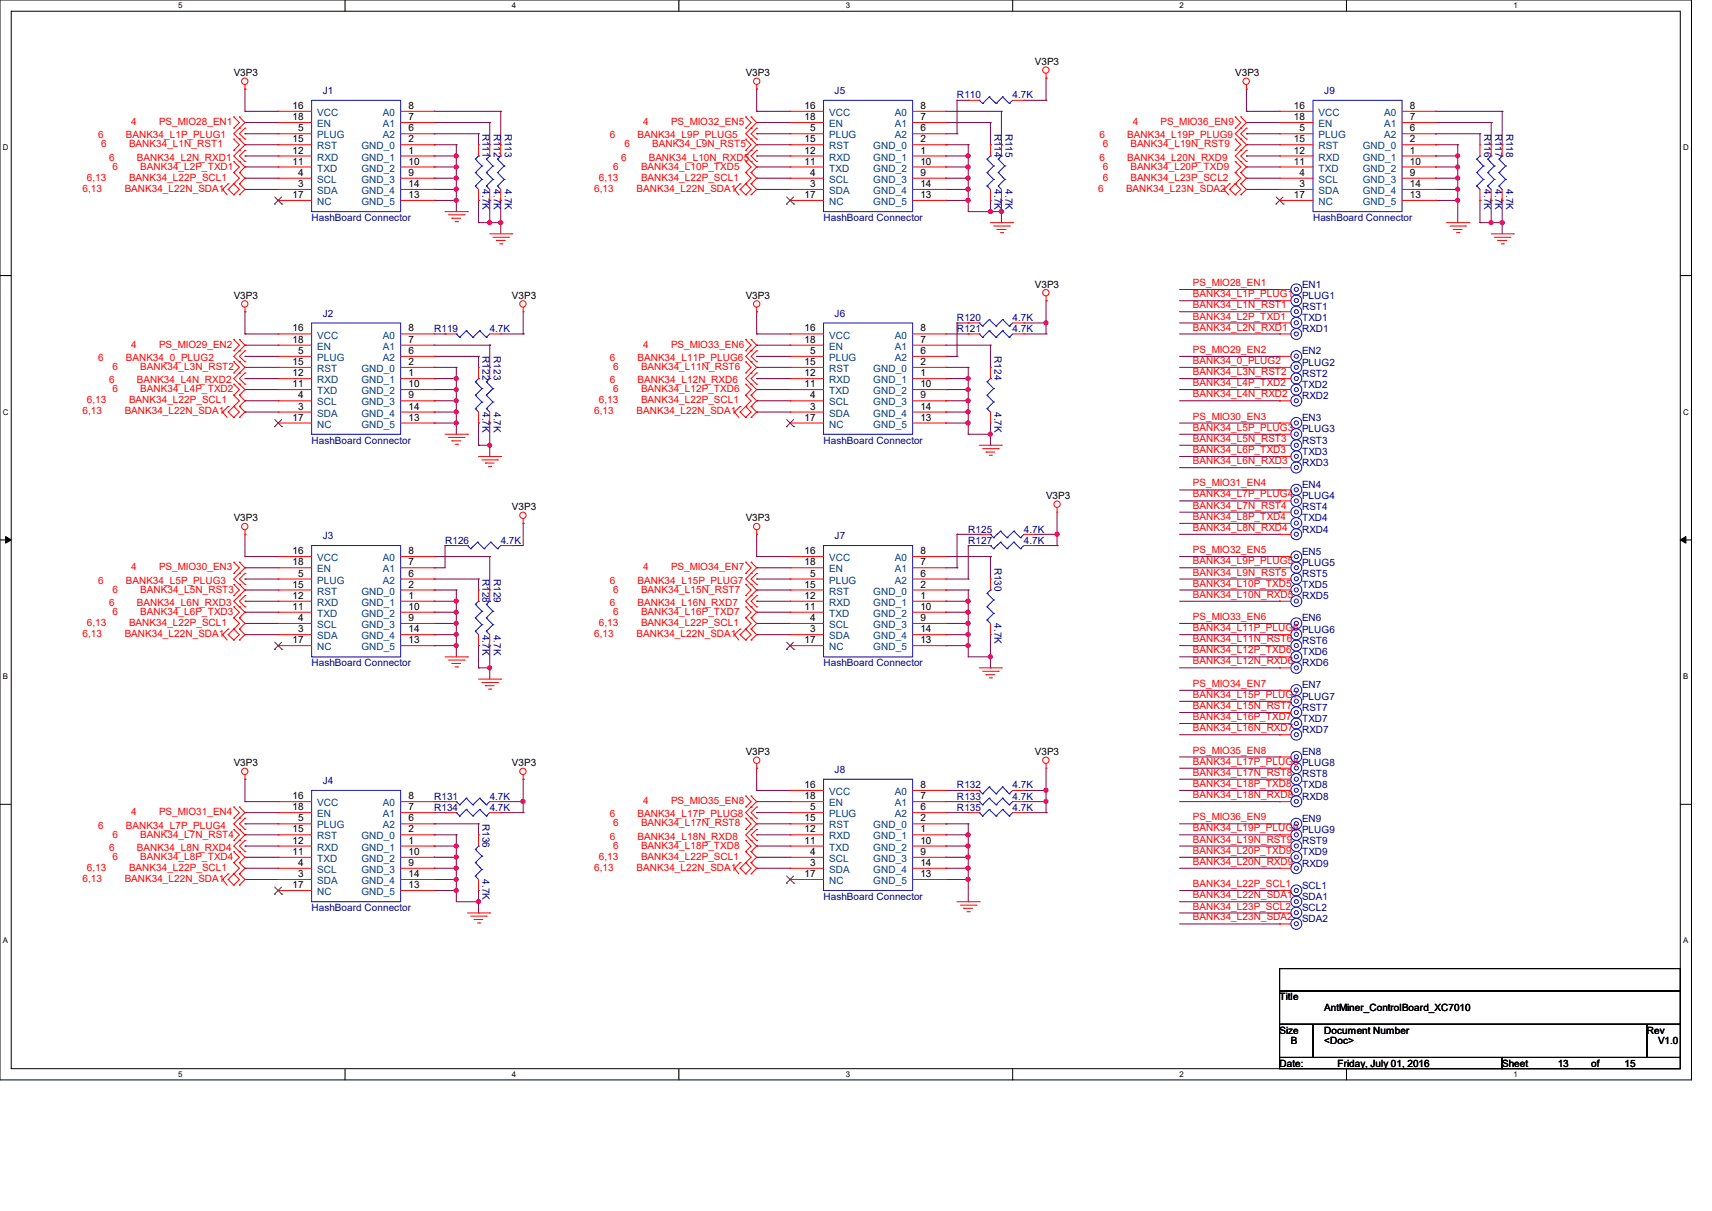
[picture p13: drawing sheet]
<svg xmlns="http://www.w3.org/2000/svg" width="297mm" height="210mm" viewBox="0 0 297 210" stroke-linecap="round" stroke-linejoin="round" font-family="sans-serif">
<defs><g id="words">
<g font-size="1.7">
<text x="179.5" y="11.3">V3P3</text>
<text x="40.6" y="13.2">V3P3</text>
<text x="129.4" y="13.2">V3P3</text>
<text x="214.3" y="13.2">V3P3</text>
<text x="50.8" y="20.8">18</text>
<text x="50.8" y="18.9">16</text>
<text x="51.7" y="22.8">5</text>
<text x="70.9" y="18.9">8</text>
<text x="70.9" y="20.8">7</text>
<text x="70.9" y="22.8">6</text>
<text x="139.6" y="20.8">18</text>
<text x="139.6" y="18.9">16</text>
<text x="140.5" y="22.8">5</text>
<text x="159.7" y="18.9">8</text>
<text x="159.7" y="20.8">7</text>
<text x="159.7" y="22.8">6</text>
<text x="224.5" y="20.8">18</text>
<text x="224.5" y="18.9">16</text>
<text x="225.5" y="22.8">5</text>
<text x="244.6" y="18.9">8</text>
<text x="244.6" y="20.8">7</text>
<text x="244.6" y="22.8">6</text>
<text x="50.8" y="26.6">12</text>
<text x="50.8" y="24.7">15</text>
<text x="50.8" y="28.5">11</text>
<text x="70.9" y="24.7">2</text>
<text x="70.9" y="26.6">1</text>
<text x="70.9" y="28.5">10</text>
<text x="139.6" y="26.6">12</text>
<text x="139.6" y="24.7">15</text>
<text x="139.6" y="28.5">11</text>
<text x="159.7" y="24.7">2</text>
<text x="159.7" y="26.6">1</text>
<text x="159.7" y="28.5">10</text>
<text x="224.5" y="26.6">12</text>
<text x="224.5" y="24.7">15</text>
<text x="224.5" y="28.5">11</text>
<text x="244.6" y="24.7">2</text>
<text x="244.6" y="26.6">1</text>
<text x="244.6" y="28.5">10</text>
<text x="50.8" y="34.3">17</text>
<text x="51.7" y="30.5">4</text>
<text x="51.7" y="32.4">3</text>
<text x="70.9" y="30.5">9</text>
<text x="70.9" y="32.4">14</text>
<text x="70.9" y="34.3">13</text>
<text x="139.6" y="34.3">17</text>
<text x="140.5" y="30.5">4</text>
<text x="140.5" y="32.4">3</text>
<text x="159.7" y="30.5">9</text>
<text x="159.7" y="32.4">14</text>
<text x="159.7" y="34.3">13</text>
<text x="224.5" y="34.3">17</text>
<text x="225.5" y="30.5">4</text>
<text x="225.5" y="32.4">3</text>
<text x="244.6" y="30.5">9</text>
<text x="244.6" y="32.4">14</text>
<text x="244.6" y="34.3">13</text>
<text x="40.6" y="51.8">V3P3</text>
<text x="88.8" y="51.8">V3P3</text>
<text x="129.4" y="51.8">V3P3</text>
<text x="179.5" y="49.9">V3P3</text>
<text x="50.8" y="59.4">18</text>
<text x="50.8" y="57.5">16</text>
<text x="70.9" y="57.5">8</text>
<text x="70.9" y="59.4">7</text>
<text x="139.6" y="59.4">18</text>
<text x="139.6" y="57.5">16</text>
<text x="159.7" y="57.5">8</text>
<text x="159.7" y="59.4">7</text>
<text x="50.8" y="65.2">12</text>
<text x="50.8" y="63.3">15</text>
<text x="51.7" y="61.4">5</text>
<text x="70.9" y="61.4">6</text>
<text x="70.9" y="63.3">2</text>
<text x="70.9" y="65.2">1</text>
<text x="139.6" y="65.2">12</text>
<text x="139.6" y="63.3">15</text>
<text x="140.5" y="61.4">5</text>
<text x="159.7" y="61.4">6</text>
<text x="159.7" y="63.3">2</text>
<text x="159.7" y="65.2">1</text>
<text x="50.8" y="67.1">11</text>
<text x="51.7" y="69.1">4</text>
<text x="51.7" y="71">3</text>
<text x="70.9" y="67.1">10</text>
<text x="70.9" y="69.1">9</text>
<text x="70.9" y="71">14</text>
<text x="139.6" y="67.1">11</text>
<text x="140.5" y="69.1">4</text>
<text x="140.5" y="71">3</text>
<text x="159.7" y="67.1">10</text>
<text x="159.7" y="69.1">9</text>
<text x="159.7" y="71">14</text>
<text x="50.8" y="72.9">17</text>
<text x="70.9" y="72.9">13</text>
<text x="139.6" y="72.9">17</text>
<text x="159.7" y="72.9">13</text>
<text x="88.8" y="88.5">V3P3</text>
<text x="181.5" y="86.6">V3P3</text>
<text x="40.6" y="90.4">V3P3</text>
<text x="129.4" y="90.4">V3P3</text>
<text x="50.8" y="101.9">15</text>
<text x="50.8" y="98">18</text>
<text x="50.8" y="96.1">16</text>
<text x="51.7" y="100">5</text>
<text x="70.9" y="96.1">8</text>
<text x="70.9" y="98">7</text>
<text x="70.9" y="100">6</text>
<text x="70.9" y="101.9">2</text>
<text x="139.6" y="101.9">15</text>
<text x="139.6" y="98">18</text>
<text x="139.6" y="96.1">16</text>
<text x="140.5" y="100">5</text>
<text x="159.7" y="96.1">8</text>
<text x="159.7" y="98">7</text>
<text x="159.7" y="100">6</text>
<text x="159.7" y="101.9">2</text>
<text x="50.8" y="103.8">12</text>
<text x="50.8" y="105.7">11</text>
<text x="51.7" y="107.7">4</text>
<text x="70.9" y="103.8">1</text>
<text x="70.9" y="105.7">10</text>
<text x="70.9" y="107.7">9</text>
<text x="139.6" y="103.8">12</text>
<text x="139.6" y="105.7">11</text>
<text x="140.5" y="107.7">4</text>
<text x="159.7" y="103.8">1</text>
<text x="159.7" y="105.7">10</text>
<text x="159.7" y="107.7">9</text>
<text x="50.8" y="111.5">17</text>
<text x="51.7" y="109.6">3</text>
<text x="70.9" y="109.6">14</text>
<text x="70.9" y="111.5">13</text>
<text x="139.6" y="111.5">17</text>
<text x="140.5" y="109.6">3</text>
<text x="159.7" y="109.6">14</text>
<text x="159.7" y="111.5">13</text>
<text x="129.4" y="131">V3P3</text>
<text x="179.5" y="131">V3P3</text>
<text x="40.6" y="132.9">V3P3</text>
<text x="88.8" y="132.9">V3P3</text>
<text x="139.6" y="136.6">16</text>
<text x="159.7" y="136.6">8</text>
<text x="50.8" y="140.5">18</text>
<text x="50.8" y="138.6">16</text>
<text x="51.7" y="142.4">5</text>
<text x="70.9" y="138.6">8</text>
<text x="70.9" y="140.5">7</text>
<text x="70.9" y="142.4">6</text>
<text x="139.6" y="142.4">15</text>
<text x="139.6" y="138.6">18</text>
<text x="140.5" y="140.5">5</text>
<text x="159.7" y="138.6">7</text>
<text x="159.7" y="140.5">6</text>
<text x="159.7" y="142.4">2</text>
<text x="50.8" y="146.3">12</text>
<text x="50.8" y="144.4">15</text>
<text x="50.8" y="148.2">11</text>
<text x="70.9" y="144.4">2</text>
<text x="70.9" y="146.3">1</text>
<text x="70.9" y="148.2">10</text>
<text x="139.6" y="144.4">12</text>
<text x="139.6" y="146.3">11</text>
<text x="140.5" y="148.2">4</text>
<text x="159.7" y="144.4">1</text>
<text x="159.7" y="146.3">10</text>
<text x="159.7" y="148.2">9</text>
<text x="50.8" y="154">17</text>
<text x="51.7" y="150.2">4</text>
<text x="51.7" y="152.1">3</text>
<text x="70.9" y="150.2">9</text>
<text x="70.9" y="152.1">14</text>
<text x="70.9" y="154">13</text>
<text x="139.6" y="152.1">17</text>
<text x="140.5" y="150.2">3</text>
<text x="159.7" y="150.2">14</text>
<text x="159.7" y="152.1">13</text>
<text x="222" y="173.4">Title</text>
<text x="222" y="179.2">Size</text>
<text x="229.7" y="175.3">AntMiner_ControlBoard_XC7010</text>
<text x="229.7" y="179.2">Document Number</text>
<text x="285.7" y="179.2">Rev</text>
<text x="222" y="185">Date:</text>
<text x="223.9" y="181.1">B</text>
<text x="229.7" y="181.1">&lt;Doc&gt;</text>
<text x="232.1" y="185">Friday, July 01, 2016</text>
<text x="260.6" y="185">Sheet</text>
<text x="270.2" y="185">13</text>
<text x="276" y="185">of</text>
<text x="281.8" y="185">15</text>
<text x="287.7" y="181.1">V1.0</text>
</g>
<g font-size="1.7" fill="#000080">
<text x="56" y="16.3">J1</text>
<text x="144.8" y="16.3">J5</text>
<text x="166" y="17.1">R110</text>
<text x="175.7" y="17.1">4.7K</text>
<text x="229.7" y="16.3">J9</text>
<text x="83.7" y="23.2" transform="rotate(90 83.7 23.2)">R111</text>
<text x="85.7" y="23.2" transform="rotate(90 85.7 23.2)">R112</text>
<text x="87.6" y="23.2" transform="rotate(90 87.6 23.2)">R113</text>
<text x="172.5" y="23.2" transform="rotate(90 172.5 23.2)">R114</text>
<text x="174.5" y="23.2" transform="rotate(90 174.5 23.2)">R115</text>
<text x="257.5" y="23.2" transform="rotate(90 257.5 23.2)">R116</text>
<text x="259.4" y="23.2" transform="rotate(90 259.4 23.2)">R117</text>
<text x="261.3" y="23.2" transform="rotate(90 261.3 23.2)">R118</text>
<text x="83.7" y="32.8" transform="rotate(90 83.7 32.8)">4.7K</text>
<text x="85.7" y="32.8" transform="rotate(90 85.7 32.8)">4.7K</text>
<text x="87.6" y="32.8" transform="rotate(90 87.6 32.8)">4.7K</text>
<text x="172.5" y="32.8" transform="rotate(90 172.5 32.8)">4.7K</text>
<text x="174.5" y="32.8" transform="rotate(90 174.5 32.8)">4.7K</text>
<text x="257.5" y="32.8" transform="rotate(90 257.5 32.8)">4.7K</text>
<text x="259.4" y="32.8" transform="rotate(90 259.4 32.8)">4.7K</text>
<text x="261.3" y="32.8" transform="rotate(90 261.3 32.8)">4.7K</text>
<text x="54.1" y="38.3">HashBoard Connector</text>
<text x="142.9" y="38.3">HashBoard Connector</text>
<text x="227.8" y="38.3">HashBoard Connector</text>
<text x="225.9" y="49.9">EN1</text>
<text x="225.9" y="51.8">PLUG1</text>
<text x="225.9" y="53.8">RST1</text>
<text x="56" y="54.9">J2</text>
<text x="75.3" y="57.6">R119</text>
<text x="85" y="57.6">4.7K</text>
<text x="144.8" y="54.9">J6</text>
<text x="166" y="57.6">R121</text>
<text x="166" y="55.7">R120</text>
<text x="175.7" y="57.6">4.7K</text>
<text x="175.7" y="55.7">4.7K</text>
<text x="225.9" y="55.7">TXD1</text>
<text x="225.9" y="57.6">RXD1</text>
<text x="83.7" y="61.8" transform="rotate(90 83.7 61.8)">R122</text>
<text x="85.7" y="61.8" transform="rotate(90 85.7 61.8)">R123</text>
<text x="172.5" y="61.8" transform="rotate(90 172.5 61.8)">R124</text>
<text x="225.9" y="61.5">EN2</text>
<text x="225.9" y="63.4">PLUG2</text>
<text x="225.9" y="65.3">RST2</text>
<text x="83.7" y="71.5" transform="rotate(90 83.7 71.5)">4.7K</text>
<text x="85.7" y="71.5" transform="rotate(90 85.7 71.5)">4.7K</text>
<text x="172.5" y="71.5" transform="rotate(90 172.5 71.5)">4.7K</text>
<text x="225.9" y="67.3">TXD2</text>
<text x="225.9" y="69.2">RXD2</text>
<text x="54.1" y="76.9">HashBoard Connector</text>
<text x="142.9" y="76.9">HashBoard Connector</text>
<text x="225.9" y="73.1">EN3</text>
<text x="225.9" y="75">PLUG3</text>
<text x="225.9" y="76.9">RST3</text>
<text x="225.9" y="78.8">TXD3</text>
<text x="225.9" y="80.8">RXD3</text>
<text x="225.9" y="84.6">EN4</text>
<text x="225.9" y="86.6">PLUG4</text>
<text x="225.9" y="88.5">RST4</text>
<text x="56" y="93.5">J3</text>
<text x="77.2" y="94.3">R126</text>
<text x="86.9" y="94.3">4.7K</text>
<text x="144.8" y="93.5">J7</text>
<text x="168" y="94.3">R127</text>
<text x="168" y="92.4">R125</text>
<text x="177.6" y="94.3">4.7K</text>
<text x="177.6" y="92.4">4.7K</text>
<text x="225.9" y="90.4">TXD4</text>
<text x="225.9" y="92.4">RXD4</text>
<text x="83.7" y="100.4" transform="rotate(90 83.7 100.4)">R128</text>
<text x="85.7" y="100.4" transform="rotate(90 85.7 100.4)">R129</text>
<text x="172.5" y="98.5" transform="rotate(90 172.5 98.5)">R130</text>
<text x="225.9" y="96.2">EN5</text>
<text x="225.9" y="98.1">PLUG5</text>
<text x="225.9" y="100.1">RST5</text>
<text x="225.9" y="102">TXD5</text>
<text x="225.9" y="103.9">RXD5</text>
<text x="225.9" y="107.8">EN6</text>
<text x="83.7" y="110.1" transform="rotate(90 83.7 110.1)">4.7K</text>
<text x="85.7" y="110.1" transform="rotate(90 85.7 110.1)">4.7K</text>
<text x="172.5" y="108.1" transform="rotate(90 172.5 108.1)">4.7K</text>
<text x="225.9" y="111.7">RST6</text>
<text x="225.9" y="113.6">TXD6</text>
<text x="54.1" y="115.5">HashBoard Connector</text>
<text x="142.9" y="115.5">HashBoard Connector</text>
<text x="225.9" y="119.4">EN7</text>
<text x="225.9" y="115.5">RXD6</text>
<text x="225.9" y="123.2">RST7</text>
<text x="225.9" y="125.2">TXD7</text>
<text x="225.9" y="127.1">RXD7</text>
<text x="225.9" y="131">EN8</text>
<text x="56" y="136">J4</text>
<text x="144.8" y="134.1">J8</text>
<text x="166" y="136.7">R132</text>
<text x="175.7" y="136.7">4.7K</text>
<text x="225.9" y="136.7">TXD8</text>
<text x="225.9" y="134.8">RST8</text>
<text x="75.3" y="140.6">R134</text>
<text x="75.3" y="138.7">R131</text>
<text x="83.7" y="142.9" transform="rotate(90 83.7 142.9)">R136</text>
<text x="85" y="140.6">4.7K</text>
<text x="85" y="138.7">4.7K</text>
<text x="166" y="140.6">R135</text>
<text x="166" y="138.7">R133</text>
<text x="175.7" y="140.6">4.7K</text>
<text x="175.7" y="138.7">4.7K</text>
<text x="225.9" y="142.5">EN9</text>
<text x="225.9" y="138.7">RXD8</text>
<text x="225.9" y="146.4">RST9</text>
<text x="225.9" y="148.3">TXD9</text>
<text x="83.7" y="152.5" transform="rotate(90 83.7 152.5)">4.7K</text>
<text x="225.9" y="154.1">SCL1</text>
<text x="225.9" y="150.3">RXD9</text>
<text x="54.1" y="158">HashBoard Connector</text>
<text x="142.9" y="156">HashBoard Connector</text>
<text x="225.9" y="156">SDA1</text>
<text x="225.9" y="158">SCL2</text>
<text x="225.9" y="159.9">SDA2</text>
</g>
<g font-size="1.7" fill="#f00">
<text x="22.8" y="21.7">4</text>
<text x="27.6" y="21.7">PS_MIO28_EN1</text>
<text x="111.6" y="21.7">4</text>
<text x="116.4" y="21.7">PS_MIO32_EN5</text>
<text x="196.5" y="21.7">4</text>
<text x="201.3" y="21.7">PS_MIO36_EN9</text>
<text x="17" y="24">6</text>
<text x="17.6" y="25.6">6</text>
<text x="18.9" y="27.9">6</text>
<text x="19.5" y="29.4">6</text>
<text x="21.8" y="24">BANK34_L1P_PLUG1</text>
<text x="22.4" y="25.6">BANK34_L1N_RST1</text>
<text x="23.7" y="27.9">BANK34_L2N_RXD1</text>
<text x="24.3" y="29.4">BANK34_L2P_TXD1</text>
<text x="105.8" y="24">6</text>
<text x="106.4" y="29.4">6</text>
<text x="107.7" y="27.9">6</text>
<text x="108.3" y="25.6">6</text>
<text x="110.6" y="24">BANK34_L9P_PLUG5</text>
<text x="111.2" y="29.4">BANK34_L10P_TXD5</text>
<text x="112.6" y="27.9">BANK34_L10N_RXD5</text>
<text x="113.2" y="25.6">BANK34_L9N_RST5</text>
<text x="190.7" y="24">6</text>
<text x="190.7" y="27.9">6</text>
<text x="191.3" y="25.6">6</text>
<text x="191.3" y="29.4">6</text>
<text x="195.6" y="24">BANK34_L19P_PLUG9</text>
<text x="195.6" y="27.9">BANK34_L20N_RXD9</text>
<text x="196.1" y="25.6">BANK34_L19N_RST9</text>
<text x="196.1" y="29.4">BANK34_L20P_TXD9</text>
<text x="14.3" y="33.3">6,13</text>
<text x="15.1" y="31.4">6,13</text>
<text x="21.6" y="33.3">BANK34_L22N_SDA1</text>
<text x="22.4" y="31.4">BANK34_L22P_SCL1</text>
<text x="103.1" y="33.3">6,13</text>
<text x="103.9" y="31.4">6,13</text>
<text x="110.4" y="33.3">BANK34_L22N_SDA1</text>
<text x="111.2" y="31.4">BANK34_L22P_SCL1</text>
<text x="190.5" y="33.3">6</text>
<text x="191.3" y="31.4">6</text>
<text x="195.4" y="33.3">BANK34_L23N_SDA2</text>
<text x="196.1" y="31.4">BANK34_L23P_SCL2</text>
<text x="207" y="49.6">PS_MIO28_EN1</text>
<text x="207" y="51.6">BANK34_L1P_PLUG1</text>
<text x="207" y="53.5">BANK34_L1N_RST1</text>
<text x="207" y="55.4">BANK34_L2P_TXD1</text>
<text x="207" y="57.3">BANK34_L2N_RXD1</text>
<text x="17" y="62.6">6</text>
<text x="19.5" y="64.2">6</text>
<text x="21.8" y="62.6">BANK34_0_PLUG2</text>
<text x="22.8" y="60.3">4</text>
<text x="24.3" y="64.2">BANK34_L3N_RST2</text>
<text x="27.6" y="60.3">PS_MIO29_EN2</text>
<text x="105.8" y="62.6">6</text>
<text x="106.4" y="64.2">6</text>
<text x="110.6" y="62.6">BANK34_L11P_PLUG6</text>
<text x="111.2" y="64.2">BANK34_L11N_RST6</text>
<text x="111.6" y="60.3">4</text>
<text x="116.4" y="60.3">PS_MIO33_EN6</text>
<text x="207" y="61.2">PS_MIO29_EN2</text>
<text x="207" y="63.1">BANK34_0_PLUG2</text>
<text x="207" y="65.1">BANK34_L3N_RST2</text>
<text x="14.3" y="71.9">6,13</text>
<text x="15.1" y="70">6,13</text>
<text x="18.9" y="66.5">6</text>
<text x="19.5" y="68">6</text>
<text x="21.6" y="71.9">BANK34_L22N_SDA1</text>
<text x="22.4" y="70">BANK34_L22P_SCL1</text>
<text x="23.7" y="66.5">BANK34_L4N_RXD2</text>
<text x="24.3" y="68">BANK34_L4P_TXD2</text>
<text x="103.1" y="71.9">6,13</text>
<text x="103.9" y="70">6,13</text>
<text x="105.8" y="66.5">6</text>
<text x="106.4" y="68">6</text>
<text x="110.4" y="71.9">BANK34_L22N_SDA1</text>
<text x="110.6" y="66.5">BANK34_L12N_RXD6</text>
<text x="111.2" y="68">BANK34_L12P_TXD6</text>
<text x="111.2" y="70">BANK34_L22P_SCL1</text>
<text x="207" y="67">BANK34_L4P_TXD2</text>
<text x="207" y="68.9">BANK34_L4N_RXD2</text>
<text x="207" y="72.8">PS_MIO30_EN3</text>
<text x="207" y="74.7">BANK34_L5P_PLUG3</text>
<text x="207" y="76.6">BANK34_L5N_RST3</text>
<text x="207" y="78.6">BANK34_L6P_TXD3</text>
<text x="207" y="80.5">BANK34_L6N_RXD3</text>
<text x="207" y="84.4">PS_MIO31_EN4</text>
<text x="207" y="86.3">BANK34_L7P_PLUG4</text>
<text x="207" y="88.2">BANK34_L7N_RST4</text>
<text x="207" y="90.2">BANK34_L8P_TXD4</text>
<text x="207" y="92.1">BANK34_L8N_RXD4</text>
<text x="207" y="95.9">PS_MIO32_EN5</text>
<text x="17" y="101.2">6</text>
<text x="21.8" y="101.2">BANK34_L5P_PLUG3</text>
<text x="22.8" y="98.9">4</text>
<text x="27.6" y="98.9">PS_MIO30_EN3</text>
<text x="105.8" y="101.2">6</text>
<text x="110.6" y="101.2">BANK34_L15P_PLUG7</text>
<text x="111.6" y="98.9">4</text>
<text x="116.4" y="98.9">PS_MIO34_EN7</text>
<text x="207" y="97.9">BANK34_L9P_PLUG5</text>
<text x="207" y="99.8">BANK34_L9N_RST5</text>
<text x="207" y="101.7">BANK34_L10P_TXD5</text>
<text x="18.9" y="105.1">6</text>
<text x="19.5" y="102.8">6</text>
<text x="19.5" y="106.6">6</text>
<text x="23.7" y="105.1">BANK34_L6N_RXD3</text>
<text x="24.3" y="102.8">BANK34_L5N_RST3</text>
<text x="24.3" y="106.6">BANK34_L6P_TXD3</text>
<text x="105.8" y="105.1">6</text>
<text x="106.4" y="102.8">6</text>
<text x="106.4" y="106.6">6</text>
<text x="110.6" y="105.1">BANK34_L16N_RXD7</text>
<text x="111.2" y="102.8">BANK34_L15N_RST7</text>
<text x="111.2" y="106.6">BANK34_L16P_TXD7</text>
<text x="207" y="103.7">BANK34_L10N_RXD5</text>
<text x="207" y="107.5">PS_MIO33_EN6</text>
<text x="14.3" y="110.5">6,13</text>
<text x="15.1" y="108.6">6,13</text>
<text x="21.6" y="110.5">BANK34_L22N_SDA1</text>
<text x="22.4" y="108.6">BANK34_L22P_SCL1</text>
<text x="103.1" y="110.5">6,13</text>
<text x="103.9" y="108.6">6,13</text>
<text x="110.4" y="110.5">BANK34_L22N_SDA1</text>
<text x="111.2" y="108.6">BANK34_L22P_SCL1</text>
<text x="207" y="109.5">BANK34_L11P_PLUG6 PLUG6</text>
<text x="207" y="111.4">BANK34_L11N_RST6</text>
<text x="207" y="113.3">BANK34_L12P_TXD6</text>
<text x="207" y="115.2">BANK34_L12N_RXD6</text>
<text x="207" y="119.1">PS_MIO34_EN7</text>
<text x="207" y="121">BANK34_L15P_PLUG7 PLUG7</text>
<text x="207" y="123">BANK34_L15N_RST7</text>
<text x="207" y="124.9">BANK34_L16P_TXD7</text>
<text x="207" y="126.8">BANK34_L16N_RXD7</text>
<text x="207" y="130.7">PS_MIO35_EN8</text>
<text x="207" y="132.6">BANK34_L17P_PLUG8 PLUG8</text>
<text x="207" y="134.5">BANK34_L17N_RST8</text>
<text x="207" y="136.5">BANK34_L18P_TXD8</text>
<text x="17" y="143.7">6</text>
<text x="21.8" y="143.7">BANK34_L7P_PLUG4</text>
<text x="22.8" y="141.4">4</text>
<text x="27.6" y="141.4">PS_MIO31_EN4</text>
<text x="105.8" y="141.8">6</text>
<text x="106.4" y="143.3">6</text>
<text x="110.6" y="141.8">BANK34_L17P_PLUG8</text>
<text x="111.2" y="143.3">BANK34_L17N_RST8</text>
<text x="111.6" y="139.4">4</text>
<text x="116.4" y="139.4">PS_MIO35_EN8</text>
<text x="207" y="138.4">BANK34_L18N_RXD8</text>
<text x="207" y="142.3">PS_MIO36_EN9</text>
<text x="18.9" y="147.6">6</text>
<text x="19.5" y="145.2">6</text>
<text x="19.5" y="149.1">6</text>
<text x="23.7" y="147.6">BANK34_L8N_RXD4</text>
<text x="24.3" y="145.2">BANK34_L7N_RST4</text>
<text x="24.3" y="149.1">BANK34_L8P_TXD4</text>
<text x="103.9" y="149.1">6,13</text>
<text x="105.8" y="145.6">6</text>
<text x="106.4" y="147.2">6</text>
<text x="110.6" y="145.6">BANK34_L18N_RXD8</text>
<text x="111.2" y="147.2">BANK34_L18P_TXD8</text>
<text x="111.2" y="149.1">BANK34_L22P_SCL1</text>
<text x="207" y="144.2">BANK34_L19P_PLUG9 PLUG9</text>
<text x="207" y="146.1">BANK34_L19N_RST9</text>
<text x="207" y="148.1">BANK34_L20P_TXD9</text>
<text x="207" y="150">BANK34_L20N_RXD9</text>
<text x="14.3" y="152.9">6,13</text>
<text x="15.1" y="151">6,13</text>
<text x="21.6" y="152.9">BANK34_L22N_SDA1</text>
<text x="22.4" y="151">BANK34_L22P_SCL1</text>
<text x="103.1" y="151">6,13</text>
<text x="110.4" y="151">BANK34_L22N_SDA1</text>
<text x="207" y="153.8">BANK34_L22P_SCL1</text>
<text x="207" y="155.8">BANK34_L22N_SDA1</text>
<text x="207" y="157.7">BANK34_L23P_SCL2</text>
<text x="207" y="159.6">BANK34_L23N_SDA2</text>
</g>
<g font-size="1.7" fill="#004080">
<text x="55" y="22.1">EN</text>
<text x="55" y="20.1">VCC</text>
<text x="66.4" y="20.1">A0</text>
<text x="66.4" y="22.1">A1</text>
<text x="143.8" y="22.1">EN</text>
<text x="143.8" y="20.1">VCC</text>
<text x="155.2" y="20.1">A0</text>
<text x="155.2" y="22.1">A1</text>
<text x="228.8" y="22.1">EN</text>
<text x="228.8" y="20.1">VCC</text>
<text x="240.2" y="20.1">A0</text>
<text x="240.2" y="22.1">A1</text>
<text x="55" y="27.9">RXD</text>
<text x="55" y="25.9">RST</text>
<text x="55" y="29.8">TXD</text>
<text x="55" y="24">PLUG</text>
<text x="62.7" y="25.9">GND_0</text>
<text x="62.7" y="27.9">GND_1</text>
<text x="62.7" y="29.8">GND_2</text>
<text x="66.4" y="24">A2</text>
<text x="143.8" y="27.9">RXD</text>
<text x="143.8" y="25.9">RST</text>
<text x="143.8" y="29.8">TXD</text>
<text x="143.8" y="24">PLUG</text>
<text x="151.5" y="25.9">GND_0</text>
<text x="151.5" y="27.9">GND_1</text>
<text x="151.5" y="29.8">GND_2</text>
<text x="155.2" y="24">A2</text>
<text x="228.8" y="27.9">RXD</text>
<text x="228.8" y="25.9">RST</text>
<text x="228.8" y="29.8">TXD</text>
<text x="228.8" y="24">PLUG</text>
<text x="236.4" y="25.9">GND_0</text>
<text x="236.4" y="27.9">GND_1</text>
<text x="236.4" y="29.8">GND_2</text>
<text x="240.2" y="24">A2</text>
<text x="55" y="31.7">SCL</text>
<text x="55" y="33.7">SDA</text>
<text x="55" y="35.6">NC</text>
<text x="62.7" y="31.7">GND_3</text>
<text x="62.7" y="33.7">GND_4</text>
<text x="62.7" y="35.6">GND_5</text>
<text x="143.8" y="31.7">SCL</text>
<text x="143.8" y="33.7">SDA</text>
<text x="143.8" y="35.6">NC</text>
<text x="151.5" y="31.7">GND_3</text>
<text x="151.5" y="33.7">GND_4</text>
<text x="151.5" y="35.6">GND_5</text>
<text x="228.8" y="31.7">SCL</text>
<text x="228.8" y="33.7">SDA</text>
<text x="228.8" y="35.6">NC</text>
<text x="236.4" y="31.7">GND_3</text>
<text x="236.4" y="33.7">GND_4</text>
<text x="236.4" y="35.6">GND_5</text>
<text x="55" y="58.7">VCC</text>
<text x="66.4" y="58.7">A0</text>
<text x="143.8" y="58.7">VCC</text>
<text x="155.2" y="58.7">A0</text>
<text x="55" y="64.5">RST</text>
<text x="55" y="60.7">EN</text>
<text x="55" y="62.6">PLUG</text>
<text x="62.7" y="64.5">GND_0</text>
<text x="66.4" y="60.7">A1</text>
<text x="66.4" y="62.6">A2</text>
<text x="143.8" y="64.5">RST</text>
<text x="143.8" y="60.7">EN</text>
<text x="143.8" y="62.6">PLUG</text>
<text x="151.5" y="64.5">GND_0</text>
<text x="155.2" y="60.7">A1</text>
<text x="155.2" y="62.6">A2</text>
<text x="55" y="66.5">RXD</text>
<text x="55" y="68.4">TXD</text>
<text x="55" y="70.3">SCL</text>
<text x="62.7" y="66.5">GND_1</text>
<text x="62.7" y="68.4">GND_2</text>
<text x="62.7" y="70.3">GND_3</text>
<text x="143.8" y="66.5">RXD</text>
<text x="143.8" y="68.4">TXD</text>
<text x="143.8" y="70.3">SCL</text>
<text x="151.5" y="66.5">GND_1</text>
<text x="151.5" y="68.4">GND_2</text>
<text x="151.5" y="70.3">GND_3</text>
<text x="55" y="72.3">SDA</text>
<text x="55" y="74.2">NC</text>
<text x="62.7" y="72.3">GND_4</text>
<text x="62.7" y="74.2">GND_5</text>
<text x="143.8" y="72.3">SDA</text>
<text x="143.8" y="74.2">NC</text>
<text x="151.5" y="72.3">GND_4</text>
<text x="151.5" y="74.2">GND_5</text>
<text x="55" y="99.3">EN</text>
<text x="55" y="101.2">PLUG</text>
<text x="55" y="97.3">VCC</text>
<text x="66.4" y="97.3">A0</text>
<text x="66.4" y="99.3">A1</text>
<text x="66.4" y="101.2">A2</text>
<text x="143.8" y="99.3">EN</text>
<text x="143.8" y="101.2">PLUG</text>
<text x="143.8" y="97.3">VCC</text>
<text x="155.2" y="97.3">A0</text>
<text x="155.2" y="99.3">A1</text>
<text x="155.2" y="101.2">A2</text>
<text x="55" y="105.1">RXD</text>
<text x="55" y="103.1">RST</text>
<text x="55" y="107">TXD</text>
<text x="62.7" y="103.1">GND_0</text>
<text x="62.7" y="105.1">GND_1</text>
<text x="62.7" y="107">GND_2</text>
<text x="143.8" y="105.1">RXD</text>
<text x="143.8" y="103.1">RST</text>
<text x="143.8" y="107">TXD</text>
<text x="151.5" y="103.1">GND_0</text>
<text x="151.5" y="105.1">GND_1</text>
<text x="151.5" y="107">GND_2</text>
<text x="55" y="108.9">SCL</text>
<text x="55" y="110.9">SDA</text>
<text x="55" y="112.8">NC</text>
<text x="62.7" y="108.9">GND_3</text>
<text x="62.7" y="110.9">GND_4</text>
<text x="62.7" y="112.8">GND_5</text>
<text x="143.8" y="108.9">SCL</text>
<text x="143.8" y="110.9">SDA</text>
<text x="143.8" y="112.8">NC</text>
<text x="151.5" y="108.9">GND_3</text>
<text x="151.5" y="110.9">GND_4</text>
<text x="151.5" y="112.8">GND_5</text>
<text x="143.8" y="137.9">VCC</text>
<text x="155.2" y="137.9">A0</text>
<text x="55" y="141.7">EN</text>
<text x="55" y="143.7">PLUG</text>
<text x="55" y="139.8">VCC</text>
<text x="66.4" y="139.8">A0</text>
<text x="66.4" y="141.7">A1</text>
<text x="66.4" y="143.7">A2</text>
<text x="143.8" y="143.7">RST</text>
<text x="143.8" y="139.8">EN</text>
<text x="143.8" y="141.7">PLUG</text>
<text x="151.5" y="143.7">GND_0</text>
<text x="155.2" y="139.8">A1</text>
<text x="155.2" y="141.7">A2</text>
<text x="55" y="147.5">RXD</text>
<text x="55" y="145.6">RST</text>
<text x="55" y="149.5">TXD</text>
<text x="62.7" y="145.6">GND_0</text>
<text x="62.7" y="147.5">GND_1</text>
<text x="62.7" y="149.5">GND_2</text>
<text x="143.8" y="145.6">RXD</text>
<text x="143.8" y="147.5">TXD</text>
<text x="143.8" y="149.5">SCL</text>
<text x="151.5" y="145.6">GND_1</text>
<text x="151.5" y="147.5">GND_2</text>
<text x="151.5" y="149.5">GND_3</text>
<text x="55" y="151.4">SCL</text>
<text x="55" y="153.3">SDA</text>
<text x="55" y="155.2">NC</text>
<text x="62.7" y="151.4">GND_3</text>
<text x="62.7" y="153.3">GND_4</text>
<text x="62.7" y="155.2">GND_5</text>
<text x="143.8" y="151.4">SDA</text>
<text x="143.8" y="153.3">NC</text>
<text x="151.5" y="151.4">GND_4</text>
<text x="151.5" y="153.3">GND_5</text>
</g>
<g font-size="1.4">
<text x="30.9" y="1.4">5</text>
<text x="88.8" y="1.4">4</text>
<text x="146.7" y="1.4">3</text>
<text x="204.6" y="1.4">2</text>
<text x="262.6" y="1.4">1</text>
<text x=".5" y="26.1">D</text>
<text x="292" y="26.1">D</text>
<text x=".5" y="71.9">C</text>
<text x="292" y="71.9">C</text>
<text x=".5" y="117.8">B</text>
<text x="292" y="117.8">B</text>
<text x=".5" y="163.6">A</text>
<text x="292" y="163.6">A</text>
<text x="30.9" y="186.8">5</text>
<text x="88.8" y="186.8">4</text>
<text x="146.7" y="186.8">3</text>
<text x="204.6" y="186.8">2</text>
<text x="262.6" y="186.8">1</text>
</g>
</g></defs>
<path d="M0 0h293.5v187.3h-293.5zM1.9 1.9h289.6v183.4h-289.6z" fill="none" stroke="#000" stroke-width=".17"/>
<g fill="#fff">
<path d="M30.9 .2h.8v1.5h-.8z"/>
<path d="M30.9 185.5h.8v1.6h-.8z"/>
</g>
<path d="M59.9 0v1.9M59.9 185.3v2" fill="none" stroke="#000" stroke-width=".17"/>
<g fill="#fff">
<path d="M88.8 .2h.8v1.5h-.8z"/>
<path d="M88.8 185.5h.8v1.6h-.8z"/>
</g>
<path d="M117.8 0v1.9M117.8 185.3v2" fill="none" stroke="#000" stroke-width=".17"/>
<g fill="#fff">
<path d="M146.7 .2h.8v1.5h-.8z"/>
<path d="M146.7 185.5h.8v1.6h-.8z"/>
</g>
<path d="M175.7 0v1.9M175.7 185.3v2" fill="none" stroke="#000" stroke-width=".17"/>
<g fill="#fff">
<path d="M204.6 .2h.8v1.5h-.8z"/>
<path d="M204.6 185.5h.8v1.6h-.8z"/>
</g>
<path d="M233.6 0v1.9M233.6 185.3v2" fill="none" stroke="#000" stroke-width=".17"/>
<g fill="#fff">
<path d="M262.6 .2h.7v1.5h-.7z"/>
<path d="M262.6 185.5h.7v1.6h-.7z"/>
<path d="M.5 24.8h1v1.6h-1z"/>
<path d="M292 24.8h1v1.6h-1z"/>
<path d="M.5 70.7h1v1.5h-1z"/>
<path d="M292 70.7h1v1.5h-1z"/>
</g>
<path d="M0 47.8h1.9M291.5 47.8h2" fill="none" stroke="#000" stroke-width=".17"/>
<g fill="#fff">
<path d="M.5 116.5h.9v1.6h-.9z"/>
<path d="M292 116.5h.9v1.6h-.9z"/>
</g>
<path d="M0 93.6h1.9M291.5 93.6h2" fill="none" stroke="#000" stroke-width=".17"/>
<path d="M1 93l.9 .6-.9 .6zM291.5 93.6l1-.6v1.2z" fill="#000" stroke="#000" stroke-width=".17"/>
<g fill="#fff">
<path d="M.5 162.4h.9v1.5h-.9z"/>
<path d="M292 162.4h.9v1.5h-.9z"/>
</g>
<path d="M0 139.5h1.9M291.5 139.5h2M222 168h69.5v3.8h-69.5zM222 171.8h69.5v5.8h-69.5zM222 177.6h5.8v5.8h-5.8zM227.8 177.6h57.9v5.8h-57.9zM285.7 177.6h5.8v5.8h-5.8zM222 183.4h38.6v1.9h-38.6zM260.6 183.4h30.9v1.9h-30.9z" fill="none" stroke="#000" stroke-width=".17"/>
<g fill="none" stroke="#800040" stroke-width=".17">
<path d="M42.5 19.3h.1M42.5 15.5h.1M42.5 19.3h5.8M42.5 15.5v3.8M75.3 19.3h.1M75.3 19.3h11.6M86.9 19.3h.1M86.9 19.3v5.8M131.3 19.3h.1M131.3 15.5h.1M131.3 19.3h5.8M131.3 15.5v3.8"/>
<path d="M164.1 19.3h9.6M166 17.4h.1M166 17.4v5.8M166 17.4h2M168 17.4h.1M173.7 19.3h.1M173.7 19.3v5.8M177.6 17.4h3.9M181.5 17.4h.1M181.5 13.5h.1M181.5 13.5v3.9M216.2 19.3h.1"/>
<path d="M216.2 15.5h.1M216.2 19.3h5.8M216.2 15.5v3.8M249 19.3h.1M249 19.3h11.6M260.6 19.3h.1M260.6 19.3v5.8M42.5 21.3h.1M42.5 23.2h.1M42.5 25.1h.1M42.5 27.1h.1M42.5 29h.1"/>
<path d="M42.5 30.9h.1M42.5 32.9h.1M42.5 21.3h5.8M42.5 25.1h5.8M42.5 27.1h5.8M42.5 29h5.8M42.5 30.9h5.8M42.5 32.9h5.8M42.5 23.2h5.8M75.3 25.1h.1M75.3 27.1h.1M75.3 29h.1"/>
<path d="M75.3 30.9h.1M75.3 32.9h.1M75.3 34.8h.1M75.3 23.2h.1M75.3 21.3h9.7M75.3 25.1h3.9M75.3 27.1h3.9M75.3 29h3.9M75.3 30.9h3.9M75.3 32.9h3.9M75.3 34.8h3.9M75.3 23.2h7.7"/>
<path d="M79.2 25.1h.1M79.2 27.1h.1M79.2 29h.1M79.2 30.9h.1M79.2 32.9h.1M79.2 34.8h.1M79.2 25.1v11.6M83 23.2h.1M83 34.8h.1M83 38.6h.1M83 23.2v1.9M83 34.8v3.8"/>
<path d="M83 38.6h3.9M85 21.3h.1M85 34.8h.1M85 38.6h.1M85 21.3v3.8M85 34.8v3.8M86.9 34.8h.1M86.9 38.6h.1M86.9 34.8v5.8M131.3 21.3h.1M131.3 23.2h.1M131.3 25.1h.1"/>
<path d="M131.3 27.1h.1M131.3 29h.1M131.3 30.9h.1M131.3 32.9h.1M131.3 21.3h5.8M131.3 25.1h5.8M131.3 27.1h5.8M131.3 29h5.8M131.3 30.9h5.8M131.3 32.9h5.8M131.3 23.2h5.8M164.1 25.1h.1"/>
<path d="M164.1 27.1h.1M164.1 29h.1M164.1 30.9h.1M164.1 32.9h.1M164.1 34.8h.1M164.1 21.3h7.7M164.1 25.1h3.9M164.1 27.1h3.9M164.1 29h3.9M164.1 30.9h3.9M164.1 32.9h3.9M164.1 34.8h3.9"/>
<path d="M164.1 23.2h1.9M166 23.2h.1M168 25.1h.1M168 27.1h.1M168 29h.1M168 30.9h.1M168 32.9h.1M168 34.8h.1M168 25.1v11.6h5.7M171.8 21.3h.1M171.8 25.1h.1M171.8 36.7h.1"/>
<path d="M171.8 21.3v3.8M171.8 34.8v1.9M173.7 25.1h.1M173.7 36.7h.1M173.7 38.6h.1M173.7 34.8v3.8M216.2 21.3h.1M216.2 23.2h.1M216.2 25.1h.1M216.2 27.1h.1M216.2 29h.1M216.2 30.9h.1"/>
<path d="M216.2 32.9h.1M216.2 21.3h5.8M216.2 25.1h5.8M216.2 27.1h5.8M216.2 29h5.8M216.2 30.9h5.8M216.2 32.9h5.8M216.2 23.2h5.8M249 25.1h.1M249 27.1h.1M249 29h.1M249 30.9h.1"/>
<path d="M249 32.9h.1M249 34.8h.1M249 23.2h.1M249 21.3h9.7M249 25.1h3.9M249 27.1h3.9M249 29h3.9M249 30.9h3.9M249 32.9h3.9M249 34.8h3.9M249 23.2h7.8M252.9 25.1h.1"/>
<path d="M252.9 27.1h.1M252.9 29h.1M252.9 30.9h.1M252.9 32.9h.1M252.9 38.6h.1M252.9 25.1v13.5M256.8 23.2h.1M256.8 34.8h.1M256.8 38.6h.1M256.8 38.6h3.8M256.8 23.2v1.9M256.8 34.8v3.8"/>
<path d="M258.7 21.3h.1M258.7 34.8h.1M258.7 38.6h.1M258.7 21.3v3.8M258.7 34.8v3.8M260.6 34.8h.1M260.6 38.6h.1M260.6 34.8v5.8M42.5 57.9h.1M42.5 54.1h.1M42.5 59.9h.1M42.5 54.1v3.8"/>
<path d="M42.5 57.9h5.8M42.5 59.9h5.8M75.3 57.9h1.9M75.3 59.9h9.7M77.2 57.9h.1M85 59.9h.1M85 59.9v3.8M86.9 57.9h3.9M90.8 57.9h.1M90.8 54.1v3.8M131.3 57.9h.1M131.3 54.1h.1"/>
<path d="M131.3 59.9h.1M131.3 57.9h5.8M131.3 59.9h5.8M131.3 54.1v3.8M164.1 57.9h3.9M164.1 59.9h7.7M166 56h.1M166 56v5.8M166 56h2M168 56h.1M168 57.9h.1M171.8 59.9h.1"/>
<path d="M171.8 59.9v3.8M177.6 57.9h3.9M177.6 56h3.9M181.5 56h.1M181.5 52.2h.1M181.5 57.9h.1M181.5 52.2v5.7M204.6 57.9h17.4M204.6 56h17.4M204.6 50.2h17.4M204.6 52.2h17.4M204.6 54.1h17.4"/>
<path d="M222 50.2h.1M222 52.2h.1M222 54.1h.1M222 56h.1M222 57.9h.1M42.5 61.8h.1M42.5 63.7h.1M42.5 65.7h.1M42.5 67.6h.1M42.5 69.5h.1M42.5 71.5h.1M42.5 63.7h5.8"/>
<path d="M42.5 65.7h5.8M42.5 67.6h5.8M42.5 69.5h5.8M42.5 71.5h5.8M42.5 61.8h5.8M75.3 63.7h.1M75.3 65.7h.1M75.3 67.6h.1M75.3 69.5h.1M75.3 71.5h.1M75.3 73.4h.1M75.3 61.8h.1"/>
<path d="M75.3 63.7h3.9M75.3 65.7h3.9M75.3 67.6h3.9M75.3 69.5h3.9M75.3 71.5h3.9M75.3 73.4h3.9M75.3 61.8h7.7M79.2 63.7h.1M79.2 65.7h.1M79.2 67.6h.1M79.2 69.5h.1M79.2 71.5h.1"/>
<path d="M79.2 73.4h.1M79.2 63.7v11.6M83 61.8h.1M83 73.4h.1M83 77.2h.1M83 61.8v1.9M83 73.4v3.8M83 77.2h2M85 77.2h.1M85 73.4h.1M85 73.4v5.8M131.3 61.8h.1"/>
<path d="M131.3 63.7h.1M131.3 65.7h.1M131.3 67.6h.1M131.3 69.5h.1M131.3 71.5h.1M131.3 63.7h5.8M131.3 65.7h5.8M131.3 67.6h5.8M131.3 69.5h5.8M131.3 71.5h5.8M131.3 61.8h5.8M164.1 63.7h.1"/>
<path d="M164.1 65.7h.1M164.1 67.6h.1M164.1 69.5h.1M164.1 71.5h.1M164.1 73.4h.1M164.1 63.7h3.9M164.1 65.7h3.9M164.1 67.6h3.9M164.1 69.5h3.9M164.1 71.5h3.9M164.1 73.4h3.9M164.1 61.8h1.9"/>
<path d="M166 61.8h.1M168 63.7h.1M168 65.7h.1M168 67.6h.1M168 69.5h.1M168 71.5h.1M168 75.3h.1M168 63.7v11.6M168 75.3h3.8M171.8 63.7h.1M171.8 75.3h.1M171.8 77.2h.1"/>
<path d="M171.8 73.4v3.8M204.6 63.7h17.4M204.6 65.7h17.4M204.6 67.6h17.4M204.6 69.5h17.4M204.6 73.4h17.4M204.6 61.8h17.4M204.6 77.2h17.4M204.6 75.3h17.4M204.6 79.2h17.4M222 61.8h.1M222 63.7h.1"/>
<path d="M222 65.7h.1M222 67.6h.1M222 69.5h.1M222 73.4h.1M222 75.3h.1M222 77.2h.1M222 79.2h.1M42.5 96.5h.1M42.5 92.7h.1M42.5 98.5h.1M42.5 92.7v3.8M42.5 96.5h5.8"/>
<path d="M42.5 98.5h5.8M75.3 96.5h.1M75.3 98.5h.1M75.3 96.5h9.7M77.2 94.6h.1M77.2 94.6v3.9h-1.9M77.2 94.6h2M85 96.5h.1M85 96.5v5.8M88.8 94.6h.1M90.8 90.8h.1M90.8 90.8v3.8h-2"/>
<path d="M131.3 96.5h.1M131.3 92.7h.1M131.3 98.5h.1M131.3 96.5h5.8M131.3 98.5h5.8M131.3 92.7v3.8M164.1 96.5h7.7M164.1 98.5h1.9M166 98.5h.1M166 92.7h.1M166 92.7v5.8M166 92.7h3.9"/>
<path d="M168 94.6h.1M168 94.6h1.9M168 94.6v5.8M171.8 96.5h.1M171.8 96.5v3.9M179.5 94.6h3.9M179.5 92.7h3.9M183.4 94.6h.1M183.4 92.7h.1M183.4 88.8v5.8M204.6 96.5h17.4M204.6 98.5h17.4"/>
<path d="M204.6 92.7h17.4M204.6 81.1h17.4M204.6 85h17.4M204.6 86.9h17.4M204.6 88.8h17.4M204.6 90.8h17.4M222 81.1h.1M222 85h.1M222 86.9h.1M222 88.8h.1M222 90.8h.1M222 92.7h.1"/>
<path d="M222 96.5h.1M222 98.5h.1M42.5 100.4h.1M42.5 102.3h.1M42.5 104.3h.1M42.5 106.2h.1M42.5 108.1h.1M42.5 110.1h.1M42.5 102.3h5.8M42.5 104.3h5.8M42.5 106.2h5.8M42.5 108.1h5.8"/>
<path d="M42.5 110.1h5.8M42.5 100.4h5.8M75.3 102.3h.1M75.3 104.3h.1M75.3 106.2h.1M75.3 108.1h.1M75.3 110.1h.1M75.3 112h.1M75.3 100.4h.1M75.3 102.3h3.9M75.3 104.3h3.9M75.3 106.2h3.9"/>
<path d="M75.3 108.1h3.9M75.3 110.1h3.9M75.3 112h3.9M75.3 100.4h7.7M79.2 102.3h.1M79.2 104.3h.1M79.2 106.2h.1M79.2 108.1h.1M79.2 110.1h.1M79.2 112h.1M79.2 102.3v11.6M83 100.4h.1"/>
<path d="M83 112h.1M83 115.8h.1M83 100.4v1.9M83 112v3.8M83 115.8h2M85 115.8h.1M85 112h.1M85 112v5.8M131.3 100.4h.1M131.3 102.3h.1M131.3 104.3h.1M131.3 106.2h.1"/>
<path d="M131.3 108.1h.1M131.3 110.1h.1M131.3 102.3h5.8M131.3 104.3h5.8M131.3 106.2h5.8M131.3 108.1h5.8M131.3 110.1h5.8M131.3 100.4h5.8M164.1 102.3h.1M164.1 104.3h.1M164.1 106.2h.1M164.1 108.1h.1"/>
<path d="M164.1 110.1h.1M164.1 112h.1M164.1 102.3h3.9M164.1 104.3h3.9M164.1 106.2h3.9M164.1 108.1h3.9M164.1 110.1h3.9M164.1 112h3.9M164.1 100.4h3.9M168 102.3h.1M168 104.3h.1M168 106.2h.1"/>
<path d="M168 108.1h.1M168 110.1h.1M168 112h.1M168 100.4h.1M168 102.3v11.6h3.8M171.8 113.9h.1M171.8 115.8h.1M171.8 110.1v5.7M204.6 102.3h17.4M204.6 104.3h17.4M204.6 108.1h17.4M204.6 110.1h17.4"/>
<path d="M204.6 112h17.4M204.6 100.4h17.4M204.6 115.8h17.4M204.6 113.9h17.4M204.6 119.7h17.4M222 100.4h.1M222 102.3h.1M222 104.3h.1M222 108.1h.1M222 110.1h.1M222 112h.1M222 113.9h.1"/>
<path d="M222 115.8h.1M222 119.7h.1M42.5 139h.1M42.5 135.1h.1M42.5 135.1v3.9M42.5 139h5.8M75.3 139h1.9M77.2 139h.1M86.9 139h3.9M90.8 135.1h.1M90.8 139h.1M90.8 135.1v5.8"/>
<path d="M131.3 137.1h.1M131.3 133.2h.1M131.3 139h.1M131.3 139h5.8M131.3 133.2v3.9M131.3 137.1h5.8M164.1 139h3.9M164.1 137.1h3.9M168 137.1h.1M168 139h.1M177.6 139h3.9M177.6 137.1h3.9"/>
<path d="M181.5 137.1h.1M181.5 139h.1M181.5 133.2v7.7M204.6 139h17.4M204.6 137.1h17.4M204.6 121.6h17.4M204.6 123.6h17.4M204.6 125.5h17.4M204.6 127.4h17.4M204.6 131.3h17.4M204.6 133.2h17.4M204.6 135.1h17.4"/>
<path d="M222 121.6h.1M222 123.6h.1M222 125.5h.1M222 127.4h.1M222 131.3h.1M222 133.2h.1M222 135.1h.1M222 137.1h.1M222 139h.1M42.5 140.9h.1M42.5 142.9h.1M42.5 144.8h.1"/>
<path d="M42.5 146.7h.1M42.5 148.7h.1M42.5 150.6h.1M42.5 152.5h.1M42.5 140.9h5.8M42.5 144.8h5.8M42.5 146.7h5.8M42.5 148.7h5.8M42.5 150.6h5.8M42.5 152.5h5.8M42.5 142.9h5.8M75.3 144.8h.1"/>
<path d="M75.3 146.7h.1M75.3 148.7h.1M75.3 150.6h.1M75.3 152.5h.1M75.3 154.4h.1M75.3 142.9h.1M75.3 140.9h1.9M75.3 144.8h3.9M75.3 146.7h3.9M75.3 148.7h3.9M75.3 150.6h3.9M75.3 152.5h3.9"/>
<path d="M75.3 154.4h3.9M75.3 142.9h7.7M77.2 140.9h.1M79.2 144.8h.1M79.2 146.7h.1M79.2 148.7h.1M79.2 150.6h.1M79.2 152.5h.1M79.2 154.4h.1M79.2 144.8v11.6h3.8M83 142.9h.1M83 156.4h.1"/>
<path d="M83 158.3h.1M83 142.9v1.9M83 154.4v3.9M86.9 140.9h.1M86.9 140.9h3.9M90.8 140.9h.1M131.3 140.9h.1M131.3 142.9h.1M131.3 144.8h.1M131.3 146.7h.1M131.3 148.7h.1M131.3 150.6h.1"/>
<path d="M131.3 140.9h5.8M131.3 144.8h5.8M131.3 146.7h5.8M131.3 148.7h5.8M131.3 150.6h5.8M131.3 142.9h5.8M164.1 142.9h.1M164.1 144.8h.1M164.1 146.7h.1M164.1 148.7h.1M164.1 150.6h.1M164.1 152.5h.1"/>
<path d="M164.1 140.9h3.9M164.1 144.8h3.9M164.1 146.7h3.9M164.1 148.7h3.9M164.1 150.6h3.9M164.1 152.5h3.9M164.1 142.9h3.9M168 142.9h.1M168 144.8h.1M168 146.7h.1M168 148.7h.1M168 150.6h.1"/>
<path d="M168 156.4h.1M168 140.9h.1M168 142.9v13.5M177.6 140.9h3.9M181.5 140.9h.1M204.6 144.8h17.4M204.6 146.7h17.4M204.6 148.7h17.4M204.6 150.6h17.4M204.6 154.4h17.4M204.6 142.9h17.4M204.6 156.4h17.4"/>
<path d="M204.6 158.3h17.4M222 142.9h.1M222 144.8h.1M222 146.7h.1M222 148.7h.1M222 150.6h.1M222 154.4h.1M222 156.4h.1M222 158.3h.1M204.6 160.2h17.4M222 160.2h.1"/>
</g>
<g fill="#f0f" stroke="#f0f" stroke-width=".17">
<circle cx="79.1" cy="27" r=".36"/>
<circle cx="79.1" cy="29" r=".36"/>
<circle cx="79.1" cy="30.9" r=".36"/>
<circle cx="79.1" cy="32.8" r=".36"/>
<circle cx="79.1" cy="34.7" r=".36"/>
<circle cx="84.9" cy="38.6" r=".36"/>
<circle cx="86.9" cy="38.6" r=".37"/>
<circle cx="79.1" cy="65.6" r=".36"/>
<circle cx="79.1" cy="67.6" r=".36"/>
<circle cx="79.1" cy="69.5" r=".36"/>
<circle cx="79.1" cy="73.3" r=".36"/>
<circle cx="79.1" cy="71.4" r=".36"/>
<circle cx="84.9" cy="77.2" r=".36"/>
<circle cx="79.1" cy="106.2" r=".36"/>
<circle cx="79.1" cy="104.2" r=".36"/>
<circle cx="79.1" cy="108.1" r=".36"/>
<circle cx="79.1" cy="110" r=".36"/>
<circle cx="79.1" cy="112" r=".36"/>
<circle cx="84.9" cy="115.8" r=".36"/>
<circle cx="79.1" cy="146.7" r=".36"/>
<circle cx="79.1" cy="150.6" r=".36"/>
<circle cx="79.1" cy="148.6" r=".36"/>
<circle cx="79.1" cy="152.5" r=".36"/>
<circle cx="79.1" cy="154.4" r=".36"/>
<circle cx="90.7" cy="139" r=".37"/>
<circle cx="83" cy="156.4" r=".36"/>
<circle cx="167.9" cy="27" r=".37"/>
<circle cx="167.9" cy="29" r=".37"/>
<circle cx="167.9" cy="30.9" r=".37"/>
<circle cx="167.9" cy="32.8" r=".37"/>
<circle cx="167.9" cy="34.7" r=".37"/>
<circle cx="173.7" cy="36.7" r=".37"/>
<circle cx="171.8" cy="36.7" r=".36"/>
<circle cx="167.9" cy="65.6" r=".37"/>
<circle cx="167.9" cy="67.6" r=".37"/>
<circle cx="167.9" cy="69.5" r=".37"/>
<circle cx="167.9" cy="73.3" r=".37"/>
<circle cx="167.9" cy="71.4" r=".37"/>
<circle cx="171.8" cy="75.3" r=".36"/>
<circle cx="181.5" cy="56" r=".36"/>
<circle cx="167.9" cy="106.2" r=".37"/>
<circle cx="167.9" cy="104.2" r=".37"/>
<circle cx="167.9" cy="108.1" r=".37"/>
<circle cx="167.9" cy="110" r=".37"/>
<circle cx="167.9" cy="112" r=".37"/>
<circle cx="171.8" cy="113.9" r=".36"/>
<circle cx="183.4" cy="92.6" r=".37"/>
<circle cx="167.9" cy="144.8" r=".37"/>
<circle cx="167.9" cy="146.7" r=".37"/>
<circle cx="167.9" cy="150.6" r=".37"/>
<circle cx="167.9" cy="148.6" r=".37"/>
<circle cx="167.9" cy="152.5" r=".37"/>
<circle cx="181.5" cy="139" r=".36"/>
<circle cx="181.5" cy="137.1" r=".36"/>
<circle cx="252.9" cy="27" r=".36"/>
<circle cx="252.9" cy="30.9" r=".36"/>
<circle cx="252.9" cy="29" r=".36"/>
<circle cx="252.9" cy="32.8" r=".36"/>
<circle cx="252.9" cy="34.7" r=".36"/>
<circle cx="260.6" cy="38.6" r=".37"/>
<circle cx="258.7" cy="38.6" r=".36"/>
</g>
<g fill="none" stroke="#f00" stroke-width=".17">
<path d="M42.5 15.5h.1M42.5 14.7v.8M48.3 19.3h.1M48.3 19.3h5.8M69.5 19.3h5.8M75.3 19.3h.1M131.3 15.5h.1M131.3 14.7v.8M137.1 19.3h.1M137.1 19.3h5.8M158.3 19.3h5.8M164.1 19.3h.1"/>
<path d="M168 17.4h.1M168 17.4h1.9M175.7 17.4h1.9M177.6 17.4h.1M181.5 13.5h.1M181.5 12.7v.8M216.2 15.5h.1M216.2 14.7v.8M222 19.3h.1M222 19.3h5.8M243.2 19.3h5.8M249 19.3h.1"/>
<path d="M38.6 32.9h.1M38.6 32.9l.8 .9M39.6 32.9h.1M39.6 31.9h.1M39.6 31.9l-1 1M39.6 32.9l1 .9M40.6 20.3h.1M40.6 22.2h.1M40.6 24.1h.1M40.6 26.1h.1M40.6 28h.1M40.6 29.9h.1"/>
<path d="M40.6 31.9h.1M40.6 33.8h.1M40.6 20.3l.9 1-.9 .9M40.6 24.1l.9 1-.9 1M40.6 28l.9 1-.9 .9M40.6 31.9l.9 1-.9 .9M40.6 29.9l.9 1-1.9 2M41.5 22.2h.1M41.5 20.3h.1M41.5 24.1h.1M41.5 26.1h.1M41.5 28h.1"/>
<path d="M41.5 29.9h.1M41.5 33.8h.1M41.5 31.9h.1M41.5 20.3l1 1-1.9 1.9 .9 .9M41.5 24.1l1 1-1.9 2 .9 .9M41.5 28l1 1-1 .9M41.5 31.9l1 1-1 .9M41.5 29.9l1 1-1 1M42.5 22.2h.1M42.5 24.1h.1M42.5 26.1h.1M42.5 28h.1"/>
<path d="M42.5 22.2l-1 1 1 .9M42.5 26.1l-1 1 1 .9M48.3 27.1h.1M48.3 25.1h.1M48.3 29h.1M48.3 21.3h.1M48.3 23.2h.1M48.3 30.9h.1M48.3 32.9h.1M48.3 34.8h.1M48.3 27.1h5.8M48.3 25.1h5.8"/>
<path d="M48.3 29h5.8M48.3 21.3h5.8M48.3 23.2h5.8M48.3 30.9h5.8M48.3 32.9h5.8M48.3 34.8h5.8M69.5 27.1h5.8M69.5 25.1h5.8M69.5 29h5.8M69.5 21.3h5.8M69.5 23.2h5.8M69.5 30.9h5.8"/>
<path d="M69.5 32.9h5.8M69.5 34.8h5.8M75.3 21.3h.1M75.3 23.2h.1M75.3 25.1h.1M75.3 27.1h.1M75.3 29h.1M75.3 30.9h.1M75.3 32.9h.1M75.3 34.8h.1M77.2 36.7h3.9M77.8 37.3h2.7"/>
<path d="M78.4 37.8h.1M78.4 37.8h1.5M79 38.4h.4M79.4 38.4h.1M80.5 37.3h.1M81.1 36.7h.1M83 34.8h.1M83 25.1h.1M83 25.1v2M83 32.9v1.9M85 34.8h.1M85 25.1h.1"/>
<path d="M85 25.1v2M85 32.9v1.9M86.9 34.8h.1M86.9 25.1h.1M86.9 25.1v2M86.9 32.9v1.9M127.4 32.9h.1M127.4 32.9l.8 .9M128.4 32.9h.1M128.4 31.9h.1M128.4 31.9l-1 1M128.4 32.9l1 .9"/>
<path d="M129.4 20.3h.1M129.4 22.2h.1M129.4 24.1h.1M129.4 26.1h.1M129.4 28h.1M129.4 29.9h.1M129.4 31.9h.1M129.4 33.8h.1M129.4 20.3l.9 1-.9 .9M129.4 24.1l.9 1-.9 1M129.4 28l.9 1-.9 .9M129.4 31.9l.9 1-.9 .9"/>
<path d="M129.4 31.9l-1 1M129.4 29.9l.9 1-.9 1M130.3 22.2h.1M130.3 20.3h.1M130.3 24.1h.1M130.3 26.1h.1M130.3 28h.1M130.3 29.9h.1M130.3 33.8h.1M130.3 31.9h.1M130.3 20.3l1 1-1 .9M130.3 22.2l-.9 1 1.9 1.9-1 1"/>
<path d="M130.3 26.1l-.9 1 .9 .9M130.3 28l1 1-1 .9M130.3 31.9l1 1-1 .9M130.3 29.9l1 1-1 1M131.3 22.2h.1M131.3 24.1h.1M131.3 26.1h.1M131.3 28h.1M131.3 22.2l-1 1 1 .9M131.3 26.1l-1 1 1 .9M137.1 27.1h.1M137.1 25.1h.1"/>
<path d="M137.1 29h.1M137.1 21.3h.1M137.1 23.2h.1M137.1 30.9h.1M137.1 32.9h.1M137.1 34.8h.1M137.1 27.1h5.8M137.1 25.1h5.8M137.1 29h5.8M137.1 21.3h5.8M137.1 23.2h5.8M137.1 30.9h5.8"/>
<path d="M137.1 32.9h5.8M137.1 34.8h5.8M158.3 27.1h5.8M158.3 25.1h5.8M158.3 29h5.8M158.3 21.3h5.8M158.3 23.2h5.8M158.3 30.9h5.8M158.3 32.9h5.8M158.3 34.8h5.8M164.1 21.3h.1M164.1 23.2h.1"/>
<path d="M164.1 25.1h.1M164.1 27.1h.1M164.1 29h.1M164.1 30.9h.1M164.1 32.9h.1M164.1 34.8h.1M171.8 34.8h.1M171.8 25.1h.1M171.8 38.6h3.9M171.8 25.1v2M171.8 32.9v1.9M172.4 39.2h2.7"/>
<path d="M173 39.8h.1M173 39.8h1.5M173.7 34.8h.1M173.7 25.1h.1M173.7 25.1v2M173.7 32.9v1.9M175.1 39.2h.1M175.7 38.6h.1M212.3 32.9h.1M212.3 32.9l.8 .9M213.3 32.9h.1M213.3 31.9h.1"/>
<path d="M213.3 31.9l-1 1M213.3 32.9l1 .9M214.3 20.3h.1M214.3 22.2h.1M214.3 24.1h.1M214.3 26.1h.1M214.3 28h.1M214.3 29.9h.1M214.3 31.9h.1M214.3 33.8h.1M214.3 20.3l1 1-1 .9M214.3 24.1l1 1-1 1"/>
<path d="M214.3 28l1 1-1 .9M214.3 31.9l1 1-1 .9M214.3 29.9l1 1-2 2M215.3 22.2h.1M215.3 20.3h.1M215.3 24.1h.1M215.3 26.1h.1M215.3 28h.1M215.3 29.9h.1M215.3 33.8h.1M215.3 31.9h.1M215.3 20.3l.9 1-1.9 1.9 1 .9"/>
<path d="M215.3 24.1l.9 1-1.9 2 1 .9M215.3 28l.9 1-.9 .9M215.3 31.9l.9 1-.9 .9M215.3 29.9l.9 1-.9 1M216.2 22.2h.1M216.2 24.1h.1M216.2 26.1h.1M216.2 28h.1M216.2 22.2l-.9 1 .9 .9M216.2 26.1l-.9 1 .9 .9M222 27.1h.1M222 25.1h.1"/>
<path d="M222 29h.1M222 21.3h.1M222 23.2h.1M222 30.9h.1M222 32.9h.1M222 34.8h.1M222 27.1h5.8M222 25.1h5.8M222 29h5.8M222 21.3h5.8M222 23.2h5.8M222 30.9h5.8"/>
<path d="M222 32.9h5.8M222 34.8h5.8M243.2 27.1h5.8M243.2 25.1h5.8M243.2 29h5.8M243.2 21.3h5.8M243.2 23.2h5.8M243.2 30.9h5.8M243.2 32.9h5.8M243.2 34.8h5.8M249 21.3h.1M249 23.2h.1"/>
<path d="M249 25.1h.1M249 27.1h.1M249 29h.1M249 30.9h.1M249 32.9h.1M249 34.8h.1M251 38.6h3.8M251.5 39.2h2.8M252.1 39.8h.1M252.1 39.8h1.6M254.3 39.2h.1M254.8 38.6h.1"/>
<path d="M256.8 34.8h.1M256.8 25.1h.1M256.8 25.1v2M256.8 32.9v1.9M258.7 34.8h.1M258.7 25.1h.1M258.7 25.1v2M258.7 32.9v1.9M260.6 34.8h.1M260.6 25.1h.1M260.6 25.1v2M260.6 32.9v1.9"/>
<path d="M40.6 58.9h.1M40.6 58.9l.9 1-.9 .9M41.5 58.9h.1M41.5 58.9l1 1-1.9 1.9 .9 .9M42.5 54.1h.1M42.5 53.3v.8M48.3 59.9h.1M48.3 57.9h.1M48.3 59.9h5.8M48.3 57.9h5.8M69.5 59.9h5.8M69.5 57.9h5.8"/>
<path d="M75.3 57.9h.1M75.3 59.9h.1M77.2 57.9h.1M77.2 57.9h2M85 40.6h3.8M85 57.9h1.9M85.5 41.1h2.7M86.1 41.7h.1M86.1 41.7h1.6M86.7 42.3h.4M86.9 57.9h.1M87.1 42.3h.1"/>
<path d="M88.2 41.1h.1M88.8 40.6h.1M90.8 54.1h.1M90.8 53.3v.8M129.4 58.9h.1M129.4 58.9l.9 1-.9 .9M130.3 58.9h.1M130.3 58.9l1 1-1 .9M131.3 54.1h.1M131.3 53.3v.8M137.1 59.9h.1M137.1 57.9h.1"/>
<path d="M137.1 59.9h5.8M137.1 57.9h5.8M158.3 59.9h5.8M158.3 57.9h5.8M164.1 57.9h.1M164.1 59.9h.1M168 57.9h.1M168 56h.1M168 56h1.9M168 57.9h1.9M173.6 40.3h.3M173.9 40.3h.1"/>
<path d="M175.7 56h1.9M175.7 57.9h1.9M177.6 57.9h.1M177.6 56h.1M181.5 52.2h.1M181.5 51.4v.8M222 56h.1M222 50.2h.1M222 57.9h.1M222 52.2h.1M222 54.1h.1M222 56h1.9"/>
<path d="M222 50.2h1.9M222 57.9h1.9M222 52.2h1.9M222 54.1h1.9M252.7 40.3h.4M253.1 40.3h.1M258.7 40.6h3.9M259.2 41.1h2.8M259.8 41.7h.1M259.8 41.7h1.6M260.4 42.3h.4M260.8 42.3h.1"/>
<path d="M262 41.1h.1M262.6 40.6h.1M38.6 71.5h.1M38.6 71.5l.8 .9M39.6 71.5h.1M39.6 70.5h.1M39.6 70.5l-1 1M39.6 71.5l1 .9M40.6 60.8h.1M40.6 62.7h.1M40.6 64.7h.1M40.6 66.6h.1"/>
<path d="M40.6 68.5h.1M40.6 70.5h.1M40.6 72.4h.1M40.6 62.7l.9 1-.9 1M40.6 66.6l.9 1-.9 .9M40.6 70.5l.9 1-.9 .9M40.6 68.5l.9 1-1.9 2M41.5 60.8h.1M41.5 62.7h.1M41.5 64.7h.1M41.5 66.6h.1M41.5 68.5h.1"/>
<path d="M41.5 72.4h.1M41.5 70.5h.1M41.5 62.7l1 1-1.9 2 .9 .9M41.5 66.6l1 1-1 .9M41.5 70.5l1 1-1 .9M41.5 68.5l1 1-1 1M42.5 60.8h.1M42.5 62.7h.1M42.5 64.7h.1M42.5 66.6h.1M42.5 60.8l-1 1 1 .9M42.5 64.7l-1 1 1 .9"/>
<path d="M48.3 65.7h.1M48.3 63.7h.1M48.3 67.6h.1M48.3 61.8h.1M48.3 69.5h.1M48.3 71.5h.1M48.3 73.4h.1M48.3 65.7h5.8M48.3 63.7h5.8M48.3 67.6h5.8M48.3 61.8h5.8M48.3 69.5h5.8"/>
<path d="M48.3 71.5h5.8M48.3 73.4h5.8M69.5 65.7h5.8M69.5 63.7h5.8M69.5 67.6h5.8M69.5 61.8h5.8M69.5 69.5h5.8M69.5 71.5h5.8M69.5 73.4h5.8M75.3 61.8h.1M75.3 63.7h.1M75.3 65.7h.1"/>
<path d="M75.3 67.6h.1M75.3 69.5h.1M75.3 71.5h.1M75.3 73.4h.1M77.2 75.3h3.9M77.8 75.9h2.7M78.4 76.5h.1M78.4 76.5h1.5M79 77h.4M79.4 77h.1M80.5 75.9h.1M81.1 75.3h.1"/>
<path d="M83 73.4h.1M83 63.7h.1M83 79.2h3.9M83 63.7v2M83 71.5v1.9M83.6 79.8h2.7M85 73.4h.1M85 63.7h.1M85 63.7v2M85 71.5v1.9M86.3 79.8h.1M86.9 79.2h.1"/>
<path d="M127.4 71.5h.1M127.4 71.5l.8 .9M128.4 71.5h.1M128.4 70.5h.1M128.4 71.5l1 .9M128.4 70.5l-1 1M129.4 60.8h.1M129.4 62.7h.1M129.4 64.7h.1M129.4 66.6h.1M129.4 68.5h.1M129.4 70.5h.1"/>
<path d="M129.4 72.4h.1M129.4 62.7l.9 1-.9 1M129.4 66.6l.9 1-.9 .9M129.4 70.5l.9 1-.9 .9M129.4 70.5l-1 1M129.4 68.5l.9 1-.9 1M130.3 60.8h.1M130.3 62.7h.1M130.3 64.7h.1M130.3 66.6h.1M130.3 68.5h.1M130.3 72.4h.1"/>
<path d="M130.3 70.5h.1M130.3 60.8l-.9 1 1.9 1.9-1 1M130.3 64.7l-.9 1 .9 .9M130.3 66.6l1 1-1 .9M130.3 70.5l1 1-1 .9M130.3 68.5l1 1-1 1M131.3 60.8h.1M131.3 62.7h.1M131.3 64.7h.1M131.3 66.6h.1M131.3 60.8l-1 1 1 .9M131.3 64.7l-1 1 1 .9"/>
<path d="M137.1 65.7h.1M137.1 63.7h.1M137.1 67.6h.1M137.1 61.8h.1M137.1 69.5h.1M137.1 71.5h.1M137.1 73.4h.1M137.1 65.7h5.8M137.1 63.7h5.8M137.1 67.6h5.8M137.1 61.8h5.8M137.1 69.5h5.8"/>
<path d="M137.1 71.5h5.8M137.1 73.4h5.8M158.3 65.7h5.8M158.3 63.7h5.8M158.3 67.6h5.8M158.3 61.8h5.8M158.3 69.5h5.8M158.3 71.5h5.8M158.3 73.4h5.8M164.1 61.8h.1M164.1 63.7h.1M164.1 65.7h.1"/>
<path d="M164.1 67.6h.1M164.1 69.5h.1M164.1 71.5h.1M164.1 73.4h.1M169.9 77.2h3.8M170.5 77.8h2.7M171.1 78.4h.1M171.1 78.4h1.5M171.6 79h.4M171.8 73.4h.1M171.8 63.7h.1M171.8 63.7v2"/>
<path d="M171.8 71.5v1.9M172 79h.1M173.2 77.8h.1M173.7 77.2h.1M222 79.2h.1M222 61.8h.1M222 63.7h.1M222 65.7h.1M222 73.4h.1M222 67.6h.1M222 75.3h.1M222 69.5h.1"/>
<path d="M222 77.2h.1M222 75.3h1.9M222 79.2h1.9M222 77.2h1.9M222 65.7h1.9M222 63.7h1.9M222 67.6h1.9M222 61.8h1.9M222 69.5h1.9M222 73.4h1.9M40.6 97.5h.1M40.6 99.4h.1"/>
<path d="M40.6 97.5l.9 1-.9 .9M41.5 99.4h.1M41.5 97.5h.1M41.5 97.5l1 1-1.9 1.9 .9 .9M42.5 92.7h.1M42.5 99.4h.1M42.5 91.9v.8M42.5 99.4l-1 1 1 .9M48.3 98.5h.1M48.3 96.5h.1M48.3 98.5h5.8M48.3 96.5h5.8"/>
<path d="M69.5 98.5h5.8M69.5 96.5h5.8M75.3 96.5h.1M75.3 98.5h.1M79.2 94.6h.1M79.2 94.6h1.9M84.2 80.3h.1M84.2 80.3h1.5M84.8 80.9h.3M85.1 80.9h.1M86.9 94.6h1.9M88.8 94.6h.1"/>
<path d="M90.8 90.8h.1M90.8 90v.8M129.4 97.5h.1M129.4 99.4h.1M129.4 97.5l.9 1-.9 .9M130.3 99.4h.1M130.3 97.5h.1M130.3 97.5l1 1-1 .9M130.3 99.4l-.9 1 1.9 1.9-1 1M131.3 92.7h.1M131.3 99.4h.1M131.3 91.9v.8"/>
<path d="M131.3 99.4l-1 1 1 .9M137.1 98.5h.1M137.1 96.5h.1M137.1 98.5h5.8M137.1 96.5h5.8M158.3 98.5h5.8M158.3 96.5h5.8M164.1 96.5h.1M164.1 98.5h.1M169.9 94.6h.1M169.9 92.7h.1M169.9 94.6h1.9"/>
<path d="M169.9 92.7h1.9M177.6 94.6h1.9M177.6 92.7h1.9M179.5 94.6h.1M179.5 92.7h.1M183.4 88.8h.1M183.4 88.1v.7M222 81.1h.1M222 85h.1M222 86.9h.1M222 96.5h.1M222 88.8h.1"/>
<path d="M222 98.5h.1M222 90.8h.1M222 92.7h.1M222 81.1h1.9M222 85h1.9M222 98.5h1.9M222 96.5h1.9M222 86.9h1.9M222 92.7h1.9M222 88.8h1.9M222 90.8h1.9M38.6 110.1h.1"/>
<path d="M38.6 110.1l.8 .9M39.6 110.1h.1M39.6 109.1h.1M39.6 109.1l-1 1M39.6 110.1l1 .9M40.6 101.3h.1M40.6 103.3h.1M40.6 105.2h.1M40.6 107.1h.1M40.6 109.1h.1M40.6 111h.1M40.6 101.3l.9 1-.9 1"/>
<path d="M40.6 105.2l.9 1-.9 .9M40.6 109.1l.9 1-.9 .9M40.6 107.1l.9 1-1.9 2M41.5 101.3h.1M41.5 103.3h.1M41.5 105.2h.1M41.5 107.1h.1M41.5 111h.1M41.5 109.1h.1M41.5 101.3l1 1-1.9 2 .9 .9M41.5 105.2l1 1-1 .9M41.5 109.1l1 1-1 .9"/>
<path d="M41.5 107.1l1 1-1 1M42.5 101.3h.1M42.5 103.3h.1M42.5 105.2h.1M42.5 103.3l-1 1 1 .9M48.3 104.3h.1M48.3 102.3h.1M48.3 106.2h.1M48.3 100.4h.1M48.3 108.1h.1M48.3 110.1h.1M48.3 112h.1"/>
<path d="M48.3 112h5.8M48.3 102.3h5.8M48.3 104.3h5.8M48.3 106.2h5.8M48.3 100.4h5.8M48.3 108.1h5.8M48.3 110.1h5.8M69.5 112h5.8M69.5 102.3h5.8M69.5 104.3h5.8M69.5 106.2h5.8M69.5 100.4h5.8"/>
<path d="M69.5 108.1h5.8M69.5 110.1h5.8M75.3 100.4h.1M75.3 102.3h.1M75.3 104.3h.1M75.3 106.2h.1M75.3 108.1h.1M75.3 110.1h.1M75.3 112h.1M77.2 113.9h3.9M77.8 114.5h2.7M78.4 115.1h.1"/>
<path d="M78.4 115.1h1.5M79 115.7h.4M79.4 115.7h.1M80.5 114.5h.1M81.1 113.9h.1M83 112h.1M83 102.3h.1M83 117.8h3.9M83 102.3v2M83 110.1v1.9M83.6 118.4h2.7M84.2 118.9h.1"/>
<path d="M84.2 118.9h1.5M84.8 119.5h.3M85 112h.1M85 102.3h.1M85 102.3v2M85 110.1v1.9M85.1 119.5h.1M86.3 118.4h.1M86.9 117.8h.1M127.4 110.1h.1M127.4 110.1l.8 .9M128.4 110.1h.1"/>
<path d="M128.4 109.1h.1M128.4 109.1l-1 1M128.4 110.1l1 .9M129.4 101.3h.1M129.4 103.3h.1M129.4 105.2h.1M129.4 107.1h.1M129.4 109.1h.1M129.4 111h.1M129.4 101.3l.9 1-.9 1M129.4 105.2l.9 1-.9 .9M129.4 109.1l-1 1"/>
<path d="M129.4 109.1l.9 1-.9 .9M129.4 107.1l.9 1-.9 1M130.3 101.3h.1M130.3 103.3h.1M130.3 105.2h.1M130.3 107.1h.1M130.3 111h.1M130.3 109.1h.1M130.3 103.3l-.9 1 .9 .9M130.3 105.2l1 1-1 .9M130.3 109.1l1 1-1 .9M130.3 107.1l1 1-1 1"/>
<path d="M131.3 101.3h.1M131.3 103.3h.1M131.3 105.2h.1M131.3 103.3l-1 1 1 .9M137.1 104.3h.1M137.1 102.3h.1M137.1 106.2h.1M137.1 100.4h.1M137.1 108.1h.1M137.1 110.1h.1M137.1 112h.1M137.1 112h5.8"/>
<path d="M137.1 102.3h5.8M137.1 104.3h5.8M137.1 106.2h5.8M137.1 100.4h5.8M137.1 108.1h5.8M137.1 110.1h5.8M158.3 112h5.8M158.3 102.3h5.8M158.3 104.3h5.8M158.3 106.2h5.8M158.3 100.4h5.8M158.3 108.1h5.8"/>
<path d="M158.3 110.1h5.8M164.1 100.4h.1M164.1 102.3h.1M164.1 104.3h.1M164.1 106.2h.1M164.1 108.1h.1M164.1 110.1h.1M164.1 112h.1M169.9 115.8h3.8M170.5 116.4h2.7M171.1 117h.1M171.1 117h1.5"/>
<path d="M171.6 117.6h.4M171.8 110.1h.1M171.8 100.4h.1M171.8 100.4v1.9M171.8 108.1v2M172 117.6h.1M173.2 116.4h.1M173.7 115.8h.1M222 112h.1M222 102.3h.1M222 113.9h.1M222 119.7h.1"/>
<path d="M222 104.3h.1M222 115.8h.1M222 108.1h.1M222 110.1h.1M222 100.4h.1M222 113.9h1.9M222 115.8h1.9M222 112h1.9M222 102.3h1.9M222 119.7h1.9M222 104.3h1.9M222 100.4h1.9"/>
<path d="M222 108.1h1.9M222 110.1h1.9M40.6 140h.1M40.6 140l.9 .9-.9 1M41.5 140h.1M41.5 140l1 .9-1.9 2 .9 .9M42.5 135.1h.1M42.5 134.4v.7M48.3 139h.1M48.3 139h5.8M69.5 139h5.8M75.3 139h.1"/>
<path d="M77.2 139h.1M77.2 139h2M85 139h1.9M86.9 139h.1M90.8 135.1h.1M90.8 134.4v.7M129.4 138h.1M129.4 140h.1M129.4 138l.9 1-.9 1M130.3 140h.1M130.3 138h.1M130.3 138l1 1-1 1"/>
<path d="M130.3 140l-.9 .9 .9 1M131.3 133.2h.1M131.3 140h.1M131.3 132.5v.7M131.3 140l-1 .9 1 1M137.1 139h.1M137.1 137.1h.1M137.1 137.1h5.8M137.1 139h5.8M158.3 137.1h5.8M158.3 139h5.8M164.1 137.1h.1"/>
<path d="M164.1 139h.1M168 137.1h.1M168 139h.1M168 137.1h1.9M168 139h1.9M175.7 137.1h1.9M175.7 139h1.9M177.6 137.1h.1M177.6 139h.1M181.5 133.2h.1M181.5 132.5v.7M222 137.1h.1"/>
<path d="M222 139h.1M222 121.6h.1M222 123.6h.1M222 125.5h.1M222 127.4h.1M222 131.3h.1M222 135.1h.1M222 133.2h.1M222 137.1h1.9M222 139h1.9M222 121.6h1.9M222 123.6h1.9"/>
<path d="M222 125.5h1.9M222 127.4h1.9M222 131.3h1.9M222 135.1h1.9M222 133.2h1.9M38.6 152.5h.1M38.6 152.5l.8 1M39.6 152.5h.1M39.6 151.6h.1M39.6 151.6l-1 .9M39.6 152.5l1 1M40.6 141.9h.1"/>
<path d="M40.6 143.8h.1M40.6 145.8h.1M40.6 147.7h.1M40.6 149.6h.1M40.6 151.6h.1M40.6 153.5h.1M40.6 143.8l.9 1-.9 1M40.6 147.7l.9 1-.9 .9M40.6 149.6l.9 1-1.9 1.9M40.6 151.6l.9 .9-.9 1M41.5 141.9h.1M41.5 143.8h.1"/>
<path d="M41.5 145.8h.1M41.5 147.7h.1M41.5 149.6h.1M41.5 153.5h.1M41.5 151.6h.1M41.5 143.8l1 1-1.9 1.9 1.9 2-1 .9M41.5 151.6l1 .9-1 1M41.5 149.6l1 1-1 1M42.5 141.9h.1M42.5 143.8h.1M42.5 145.8h.1M42.5 147.7h.1"/>
<path d="M42.5 141.9l-1 1 1 .9M42.5 145.8l-1 .9 1 1M48.3 146.7h.1M48.3 144.8h.1M48.3 148.7h.1M48.3 140.9h.1M48.3 142.9h.1M48.3 150.6h.1M48.3 152.5h.1M48.3 154.4h.1M48.3 140.9h5.8M48.3 142.9h5.8"/>
<path d="M48.3 144.8h5.8M48.3 146.7h5.8M48.3 148.7h5.8M48.3 150.6h5.8M48.3 152.5h5.8M48.3 154.4h5.8M69.5 140.9h5.8M69.5 142.9h5.8M69.5 144.8h5.8M69.5 146.7h5.8M69.5 148.7h5.8M69.5 150.6h5.8"/>
<path d="M69.5 152.5h5.8M69.5 154.4h5.8M75.3 140.9h.1M75.3 142.9h.1M75.3 144.8h.1M75.3 146.7h.1M75.3 148.7h.1M75.3 150.6h.1M75.3 152.5h.1M75.3 154.4h.1M77.2 140.9h.1M77.2 140.9h2"/>
<path d="M81.1 158.3h3.9M81.7 158.9h2.7M82.3 159.5h.1M82.3 159.5h1.5M83 154.4h.1M83 144.8h.1M83 144.8v1.9M83 152.5v1.9M84.4 158.9h.1M85 158.3h.1M85 140.9h1.9M86.9 140.9h.1"/>
<path d="M127.4 150.6h.1M127.4 150.6l.8 1M128.4 150.6h.1M128.4 149.6h.1M128.4 149.6l-1 1M128.4 150.6l1 1M129.4 141.9h.1M129.4 143.8h.1M129.4 145.8h.1M129.4 147.7h.1M129.4 149.6h.1M129.4 151.6h.1"/>
<path d="M129.4 141.9l.9 1-.9 .9M129.4 145.8l.9 .9-.9 1M129.4 149.6l.9 1-.9 1M129.4 147.7l.9 1-1.9 1.9M130.3 141.9h.1M130.3 143.8h.1M130.3 145.8h.1M130.3 147.7h.1M130.3 151.6h.1M130.3 149.6h.1M130.3 141.9l1 1-1.9 1.9 .9 1M130.3 145.8l1 .9-1 1"/>
<path d="M130.3 149.6l1 1-1 1M130.3 147.7l1 1-1 .9M131.3 141.9h.1M131.3 143.8h.1M131.3 145.8h.1M131.3 143.8l-1 1 1 1M137.1 144.8h.1M137.1 142.9h.1M137.1 146.7h.1M137.1 140.9h.1M137.1 148.7h.1M137.1 150.6h.1"/>
<path d="M137.1 152.5h.1M137.1 140.9h5.8M137.1 142.9h5.8M137.1 144.8h5.8M137.1 146.7h5.8M137.1 148.7h5.8M137.1 150.6h5.8M137.1 152.5h5.8M158.3 140.9h5.8M158.3 142.9h5.8M158.3 144.8h5.8M158.3 146.7h5.8"/>
<path d="M158.3 148.7h5.8M158.3 150.6h5.8M158.3 152.5h5.8M164.1 140.9h.1M164.1 142.9h.1M164.1 144.8h.1M164.1 146.7h.1M164.1 148.7h.1M164.1 150.6h.1M164.1 152.5h.1M166 156.4h3.9M166.6 157h2.7"/>
<path d="M167.2 157.5h.1M167.2 157.5h1.5M167.8 158.1h.3M168 140.9h.1M168 140.9h1.9M168.1 158.1h.1M169.3 157h.1M169.9 156.4h.1M175.7 140.9h1.9M177.6 140.9h.1M222 142.9h.1M222 156.4h.1"/>
<path d="M222 154.4h.1M222 146.7h.1M222 144.8h.1M222 158.3h.1M222 148.7h.1M222 150.6h.1M222 158.3h1.9M222 156.4h1.9M222 142.9h1.9M222 144.8h1.9M222 146.7h1.9M222 148.7h1.9"/>
<path d="M222 150.6h1.9M222 154.4h1.9M82.8 160.1h.4M83.2 160.1h.1M222 160.2h.1M222 160.2h1.9"/>
<circle cx="42.5" cy="14.1" r=".55"/>
<circle cx="131.3" cy="14.1" r=".55"/>
<circle cx="181.4" cy="12.1" r=".55"/>
<circle cx="216.2" cy="14.1" r=".55"/>
<circle cx="42.5" cy="52.7" r=".55"/>
<circle cx="90.7" cy="52.7" r=".55"/>
<circle cx="131.3" cy="52.7" r=".55"/>
<circle cx="181.4" cy="50.8" r=".55"/>
<circle cx="42.5" cy="91.3" r=".55"/>
<circle cx="90.7" cy="89.4" r=".55"/>
<circle cx="131.3" cy="91.3" r=".55"/>
<circle cx="183.4" cy="87.4" r=".55"/>
<circle cx="42.5" cy="133.8" r=".55"/>
<circle cx="90.7" cy="133.8" r=".55"/>
<circle cx="131.3" cy="131.8" r=".55"/>
<circle cx="181.4" cy="131.8" r=".55"/>
</g>
<g fill="none" stroke="#00f" stroke-width=".17">
<path d="M54.1 17.4h15.4v19.3h-15.4zM142.9 17.4h15.4v19.3h-15.4zM169.9 17.4h.1M169.9 17.4l.6 .5M170.5 17.9h.1M171.6 16.8h.1M171.6 16.8l1.2 1.1M171.6 16.8l-1.1 1.1M172.8 17.9h.1M173.9 16.8h.1M173.9 16.8l1.2 1.1M173.9 16.8l-1.1 1.1"/>
<path d="M175.1 17.9h.1M175.7 17.4l-.6 .5M227.8 17.4h15.4v19.3h-15.4zM82.5 32.3h.1M82.5 29.9h.1M82.5 27.6h.1M82.5 32.3l.5 .6M82.5 29.9l1.1 1.2M82.5 27.6l1.1 1.2M83 27.1h.1M83 27.1l-.5 .5M83.6 31.1h.1"/>
<path d="M83.6 28.8h.1M83.6 31.1l-1.1 1.2M83.6 28.8l-1.1 1.1M84.4 32.3h.1M84.4 29.9h.1M84.4 27.6h.1M84.4 32.3l.6 .6M84.4 29.9l1.1 1.2M84.4 27.6l1.1 1.2M85 27.1h.1M85 27.1l-.6 .5M85.5 31.1h.1"/>
<path d="M85.5 28.8h.1M85.5 31.1l-1.1 1.2M85.5 28.8l-1.1 1.1M86.3 32.3h.1M86.3 29.9h.1M86.3 27.6h.1M86.3 32.3l.6 .6M86.3 29.9l1.2 1.2M86.3 27.6l1.2 1.2M86.9 27.1h.1M86.9 27.1l-.6 .5M87.5 31.1h.1"/>
<path d="M87.5 28.8h.1M87.5 31.1l-1.2 1.2M87.5 28.8l-1.2 1.1M171.2 32.3h.1M171.2 29.9h.1M171.2 27.6h.1M171.2 32.3l.6 .6M171.2 29.9l1.2 1.2M171.2 27.6l1.2 1.2M171.8 27.1h.1M171.8 27.1l-.6 .5M172.4 31.1h.1"/>
<path d="M172.4 28.8h.1M172.4 31.1l-1.2 1.2M172.4 28.8l-1.2 1.1M173.2 32.3h.1M173.2 29.9h.1M173.2 27.6h.1M173.2 32.3l.5 .6M173.2 29.9l1.1 1.2M173.2 27.6l1.1 1.2M173.7 27.1h.1M173.7 27.1l-.5 .5M174.3 31.1h.1"/>
<path d="M174.3 28.8h.1M174.3 31.1l-1.1 1.2M174.3 28.8l-1.1 1.1M256.2 32.3h.1M256.2 29.9h.1M256.2 27.6h.1M256.2 32.3l.6 .6M256.2 29.9l1.1 1.2M256.2 27.6l1.1 1.2M256.8 27.1h.1M256.8 27.1l-.6 .5M257.3 31.1h.1"/>
<path d="M257.3 28.8h.1M257.3 31.1l-1.1 1.2M257.3 28.8l-1.1 1.1M258.1 32.3h.1M258.1 29.9h.1M258.1 27.6h.1M258.1 32.3l.6 .6M258.1 29.9l1.1 1.2M258.1 27.6l1.1 1.2M258.7 27.1h.1M258.7 27.1l-.6 .5M259.2 31.1h.1"/>
<path d="M259.2 28.8h.1M259.2 31.1l-1.1 1.2M259.2 28.8l-1.1 1.1M260.1 32.3h.1M260.1 29.9h.1M260.1 27.6h.1M260.1 32.3l.5 .6M260.1 29.9l1.1 1.2M260.1 27.6l1.1 1.2M260.6 27.1h.1M260.6 27.1l-.5 .5M261.2 31.1h.1"/>
<path d="M261.2 28.8h.1M261.2 31.1l-1.1 1.2M261.2 28.8l-1.1 1.1M54.1 56h15.4v19.3h-15.4zM79.2 57.9h.1M79.2 57.9l.6 .6M79.8 58.5h.1M80.9 57.4h.1M80.9 57.4l1.1 1.1M80.9 57.4l-1.1 1.1M82 58.5h.1M83.2 57.4h.1"/>
<path d="M83.2 57.4l1.2 1.1M83.2 57.4l-1.2 1.1M84.4 58.5h.1M85 57.9l-.6 .6M142.9 56h15.4v19.3h-15.4zM169.9 57.9h.1M169.9 56h.1M169.9 57.9l.6 .6M169.9 56l.6 .6M170.5 58.5h.1M170.5 56.6h.1M171.6 57.4h.1"/>
<path d="M171.6 55.4h.1M171.6 57.4l1.2 1.1M171.6 57.4l-1.1 1.1M171.6 55.4l1.2 1.2M171.6 55.4l-1.1 1.2M172.8 58.5h.1M172.8 56.6h.1M173.9 57.4h.1M173.9 55.4h.1M173.9 57.4l1.2 1.1M173.9 57.4l-1.1 1.1M173.9 55.4l1.2 1.2"/>
<path d="M173.9 55.4l-1.1 1.2M175.1 58.5h.1M175.1 56.6h.1M175.7 57.9l-.6 .6M175.7 56l-.6 .6M82.5 70.9h.1M82.5 68.5h.1M82.5 66.2h.1M82.5 70.9l.5 .6M82.5 68.5l1.1 1.2M82.5 66.2l1.1 1.2M83 65.7h.1"/>
<path d="M83 65.7l-.5 .5M83.6 69.7h.1M83.6 67.4h.1M83.6 69.7l-1.1 1.2M83.6 67.4l-1.1 1.1M84.4 70.9h.1M84.4 68.5h.1M84.4 66.2h.1M84.4 70.9l.6 .6M84.4 68.5l1.1 1.2M84.4 66.2l1.1 1.2M85 65.7h.1"/>
<path d="M85 65.7l-.6 .5M85.5 69.7h.1M85.5 67.4h.1M85.5 69.7l-1.1 1.2M85.5 67.4l-1.1 1.1M171.2 70.9h.1M171.2 68.5h.1M171.2 66.2h.1M171.2 70.9l.6 .6M171.2 68.5l1.2 1.2M171.2 66.2l1.2 1.2M171.8 65.7h.1"/>
<path d="M171.8 65.7l-.6 .5M172.4 69.7h.1M172.4 67.4h.1M172.4 69.7l-1.2 1.2M172.4 67.4l-1.2 1.1M54.1 94.6h15.4v19.3h-15.4zM81.1 94.6h.1M81.1 94.6l.6 .6M81.7 95.2h.1M82.8 94h.1M82.8 94l1.2 1.2M82.8 94l-1.1 1.2"/>
<path d="M84 95.2h.1M85.1 94h.1M85.1 94l1.2 1.2M85.1 94l-1.1 1.2M86.3 95.2h.1M86.9 94.6l-.6 .6M142.9 94.6h15.4v19.3h-15.4zM171.8 94.6h.1M171.8 92.7h.1M171.8 94.6l.6 .6M171.8 92.7l.6 .6M172.4 95.2h.1"/>
<path d="M172.4 93.3h.1M173.6 94h.1M173.6 92.1h.1M173.6 94l1.1 1.2M173.6 94l-1.2 1.2M173.6 92.1l1.1 1.2M173.6 92.1l-1.2 1.2M174.7 95.2h.1M174.7 93.3h.1M175.9 94h.1M175.9 92.1h.1M175.9 94l1.1 1.2"/>
<path d="M175.9 94l-1.2 1.2M175.9 92.1l1.1 1.2M175.9 92.1l-1.2 1.2M177 95.2h.1M177 93.3h.1M177.6 94.6l-.6 .6M177.6 92.7l-.6 .6M82.5 109.5h.1M82.5 107.1h.1M82.5 104.8h.1M82.5 109.5l.5 .6M82.5 107.1l1.1 1.2"/>
<path d="M82.5 104.8l1.1 1.2M83 104.3h.1M83 104.3l-.5 .5M83.6 108.3h.1M83.6 106h.1M83.6 108.3l-1.1 1.2M83.6 106l-1.1 1.1M84.4 109.5h.1M84.4 107.1h.1M84.4 104.8h.1M84.4 109.5l.6 .6M84.4 107.1l1.1 1.2"/>
<path d="M84.4 104.8l1.1 1.2M85 104.3h.1M85 104.3l-.6 .5M85.5 108.3h.1M85.5 106h.1M85.5 108.3l-1.1 1.2M85.5 106l-1.1 1.1M171.2 107.5h.1M171.2 105.2h.1M171.2 102.9h.1M171.2 107.5l.6 .6M171.2 105.2l1.2 1.2"/>
<path d="M171.2 102.9l1.2 1.2M171.8 102.3h.1M171.8 102.3l-.6 .6M172.4 106.4h.1M172.4 104.1h.1M172.4 106.4l-1.2 1.1M172.4 104.1l-1.2 1.1M54.1 137.1h15.4v19.3h-15.4zM79.2 139h.1M79.2 139l.6 .6M79.8 139.6h.1M80.9 138.4h.1"/>
<path d="M80.9 138.4l1.1 1.2M80.9 138.4l-1.1 1.2M82 139.6h.1M83.2 138.4h.1M83.2 138.4l1.2 1.2M83.2 138.4l-1.2 1.2M84.4 139.6h.1M85 139l-.6 .6M142.9 135.1h15.4v19.3h-15.4zM169.9 137.1h.1M169.9 139h.1M169.9 137.1l.6 .6"/>
<path d="M169.9 139l.6 .6M170.5 137.7h.1M170.5 139.6h.1M171.6 136.5h.1M171.6 138.4h.1M171.6 136.5l1.2 1.2M171.6 136.5l-1.1 1.2M171.6 138.4l1.2 1.2M171.6 138.4l-1.1 1.2M172.8 137.7h.1M172.8 139.6h.1M173.9 136.5h.1"/>
<path d="M173.9 138.4h.1M173.9 136.5l1.2 1.2M173.9 136.5l-1.1 1.2M173.9 138.4l1.2 1.2M173.9 138.4l-1.1 1.2M175.1 137.7h.1M175.1 139.6h.1M175.7 137.1l-.6 .6M175.7 139l-.6 .6M79.2 140.9h.1M79.2 140.9l.6 .6M79.8 141.5h.1"/>
<path d="M80.9 140.4h.1M80.9 140.4l1.1 1.1M80.9 140.4l-1.1 1.1M82 141.5h.1M82.5 151.9h.1M82.5 149.6h.1M82.5 147.3h.1M82.5 151.9l.5 .6M82.5 149.6l1.1 1.2M82.5 147.3l1.1 1.2M83 146.7h.1M83 146.7l-.5 .6"/>
<path d="M83.2 140.4h.1M83.2 140.4l1.2 1.1M83.2 140.4l-1.2 1.1M83.6 150.8h.1M83.6 148.5h.1M83.6 150.8l-1.1 1.1M83.6 148.5l-1.1 1.1M84.4 141.5h.1M85 140.9l-.6 .6M169.9 140.9h.1M169.9 140.9l.6 .6M170.5 141.5h.1"/>
<path d="M171.6 140.4h.1M171.6 140.4l1.2 1.1M171.6 140.4l-1.1 1.1M172.8 141.5h.1M173.9 140.4h.1M173.9 140.4l1.2 1.1M173.9 140.4l-1.1 1.1M175.1 141.5h.1M175.7 140.9l-.6 .6"/>
<circle cx="224.9" cy="52.1" r=".36"/>
<circle cx="224.9" cy="56" r=".36"/>
<circle cx="224.9" cy="57.9" r=".36"/>
<circle cx="224.9" cy="54" r=".36"/>
<circle cx="224.9" cy="50.2" r=".36"/>
<circle cx="224.9" cy="54" r=".95"/>
<circle cx="224.9" cy="56" r=".95"/>
<circle cx="224.9" cy="50.2" r=".95"/>
<circle cx="224.9" cy="52.1" r=".95"/>
<circle cx="224.9" cy="57.9" r=".95"/>
<circle cx="224.9" cy="67.6" r=".36"/>
<circle cx="224.9" cy="63.7" r=".36"/>
<circle cx="224.9" cy="65.6" r=".36"/>
<circle cx="224.9" cy="73.3" r=".36"/>
<circle cx="224.9" cy="77.2" r=".36"/>
<circle cx="224.9" cy="79.1" r=".36"/>
<circle cx="224.9" cy="75.3" r=".36"/>
<circle cx="224.9" cy="61.8" r=".36"/>
<circle cx="224.9" cy="69.5" r=".36"/>
<circle cx="224.9" cy="73.3" r=".95"/>
<circle cx="224.9" cy="67.6" r=".95"/>
<circle cx="224.9" cy="77.2" r=".95"/>
<circle cx="224.9" cy="79.1" r=".95"/>
<circle cx="224.9" cy="63.7" r=".95"/>
<circle cx="224.9" cy="75.3" r=".95"/>
<circle cx="224.9" cy="61.8" r=".95"/>
<circle cx="224.9" cy="69.5" r=".95"/>
<circle cx="224.9" cy="65.6" r=".95"/>
<circle cx="224.9" cy="81.1" r=".36"/>
<circle cx="224.9" cy="96.5" r=".36"/>
<circle cx="224.9" cy="86.9" r=".36"/>
<circle cx="224.9" cy="90.7" r=".36"/>
<circle cx="224.9" cy="92.6" r=".36"/>
<circle cx="224.9" cy="98.4" r=".36"/>
<circle cx="224.9" cy="84.9" r=".36"/>
<circle cx="224.9" cy="88.8" r=".36"/>
<circle cx="224.9" cy="86.9" r=".95"/>
<circle cx="224.9" cy="81.1" r=".95"/>
<circle cx="224.9" cy="84.9" r=".95"/>
<circle cx="224.9" cy="90.7" r=".95"/>
<circle cx="224.9" cy="96.5" r=".95"/>
<circle cx="224.9" cy="88.8" r=".95"/>
<circle cx="224.9" cy="98.4" r=".95"/>
<circle cx="224.9" cy="92.6" r=".95"/>
<circle cx="224.9" cy="102.3" r=".36"/>
<circle cx="224.9" cy="119.7" r=".36"/>
<circle cx="224.9" cy="110" r=".36"/>
<circle cx="224.9" cy="100.4" r=".36"/>
<circle cx="224.9" cy="113.9" r=".36"/>
<circle cx="224.9" cy="115.8" r=".36"/>
<circle cx="224.9" cy="108.1" r=".36"/>
<circle cx="224.9" cy="112" r=".36"/>
<circle cx="224.9" cy="104.2" r=".36"/>
<circle cx="224.9" cy="102.3" r=".95"/>
<circle cx="224.9" cy="113.9" r=".95"/>
<circle cx="224.9" cy="119.7" r=".95"/>
<circle cx="224.9" cy="115.8" r=".95"/>
<circle cx="224.9" cy="112" r=".95"/>
<circle cx="224.9" cy="100.4" r=".95"/>
<circle cx="224.9" cy="104.2" r=".95"/>
<circle cx="224.9" cy="108.1" r=".95"/>
<circle cx="224.9" cy="110" r=".95"/>
<circle cx="224.9" cy="123.5" r=".36"/>
<circle cx="224.9" cy="139" r=".36"/>
<circle cx="224.9" cy="125.5" r=".36"/>
<circle cx="224.9" cy="133.2" r=".36"/>
<circle cx="224.9" cy="127.4" r=".36"/>
<circle cx="224.9" cy="121.6" r=".36"/>
<circle cx="224.9" cy="131.3" r=".36"/>
<circle cx="224.9" cy="135.1" r=".36"/>
<circle cx="224.9" cy="137.1" r=".36"/>
<circle cx="224.9" cy="131.3" r=".95"/>
<circle cx="224.9" cy="139" r=".95"/>
<circle cx="224.9" cy="125.5" r=".95"/>
<circle cx="224.9" cy="135.1" r=".95"/>
<circle cx="224.9" cy="123.5" r=".95"/>
<circle cx="224.9" cy="137.1" r=".95"/>
<circle cx="224.9" cy="133.2" r=".95"/>
<circle cx="224.9" cy="121.6" r=".95"/>
<circle cx="224.9" cy="127.4" r=".95"/>
<circle cx="224.9" cy="158.3" r=".36"/>
<circle cx="224.9" cy="142.9" r=".36"/>
<circle cx="224.9" cy="148.6" r=".36"/>
<circle cx="224.9" cy="146.7" r=".36"/>
<circle cx="224.9" cy="156.4" r=".36"/>
<circle cx="224.9" cy="154.4" r=".36"/>
<circle cx="224.9" cy="144.8" r=".36"/>
<circle cx="224.9" cy="150.6" r=".36"/>
<circle cx="224.9" cy="142.9" r=".95"/>
<circle cx="224.9" cy="144.8" r=".95"/>
<circle cx="224.9" cy="146.7" r=".95"/>
<circle cx="224.9" cy="154.4" r=".95"/>
<circle cx="224.9" cy="148.6" r=".95"/>
<circle cx="224.9" cy="156.4" r=".95"/>
<circle cx="224.9" cy="150.6" r=".95"/>
<circle cx="224.9" cy="158.3" r=".95"/>
<circle cx="224.9" cy="160.2" r=".36"/>
<circle cx="224.9" cy="160.2" r=".95"/>
</g>
<g fill="none" stroke="#804000" stroke-width=".17">
<path d="M47.6 35.4h.1M47.7 34.2l1.2 1.2M48.9 34.2l-1.3 1.2M48.9 35.4h.1M136.4 35.4h.1M136.5 34.2l1.2 1.2M137.7 34.2l-1.3 1.2M137.7 35.4h.1M221.4 35.4h.1M221.4 34.2l1.2 1.2M222.6 34.2l-1.2 1.2M222.6 35.4h.1"/>
<path d="M47.6 74h.1M47.7 72.8l1.2 1.2M48.9 72.8l-1.3 1.2M48.9 74h.1M136.4 74h.1M136.5 72.8l1.2 1.2M137.7 72.8l-1.3 1.2M137.7 74h.1M47.6 112.6h.1M47.7 111.4l1.2 1.2M48.9 111.4l-1.3 1.2M48.9 112.6h.1"/>
<path d="M136.4 112.6h.1M136.5 111.4l1.2 1.2M137.7 111.4l-1.3 1.2M137.7 112.6h.1M47.6 155.1h.1M47.7 153.8l1.2 1.3M48.9 153.8l-1.3 1.3M48.9 155.1h.1M136.4 153.2h.1M136.5 151.9l1.2 1.3M137.7 151.9l-1.3 1.3M137.7 153.2h.1"/>
</g>
<use href="#words"/>
</svg>
